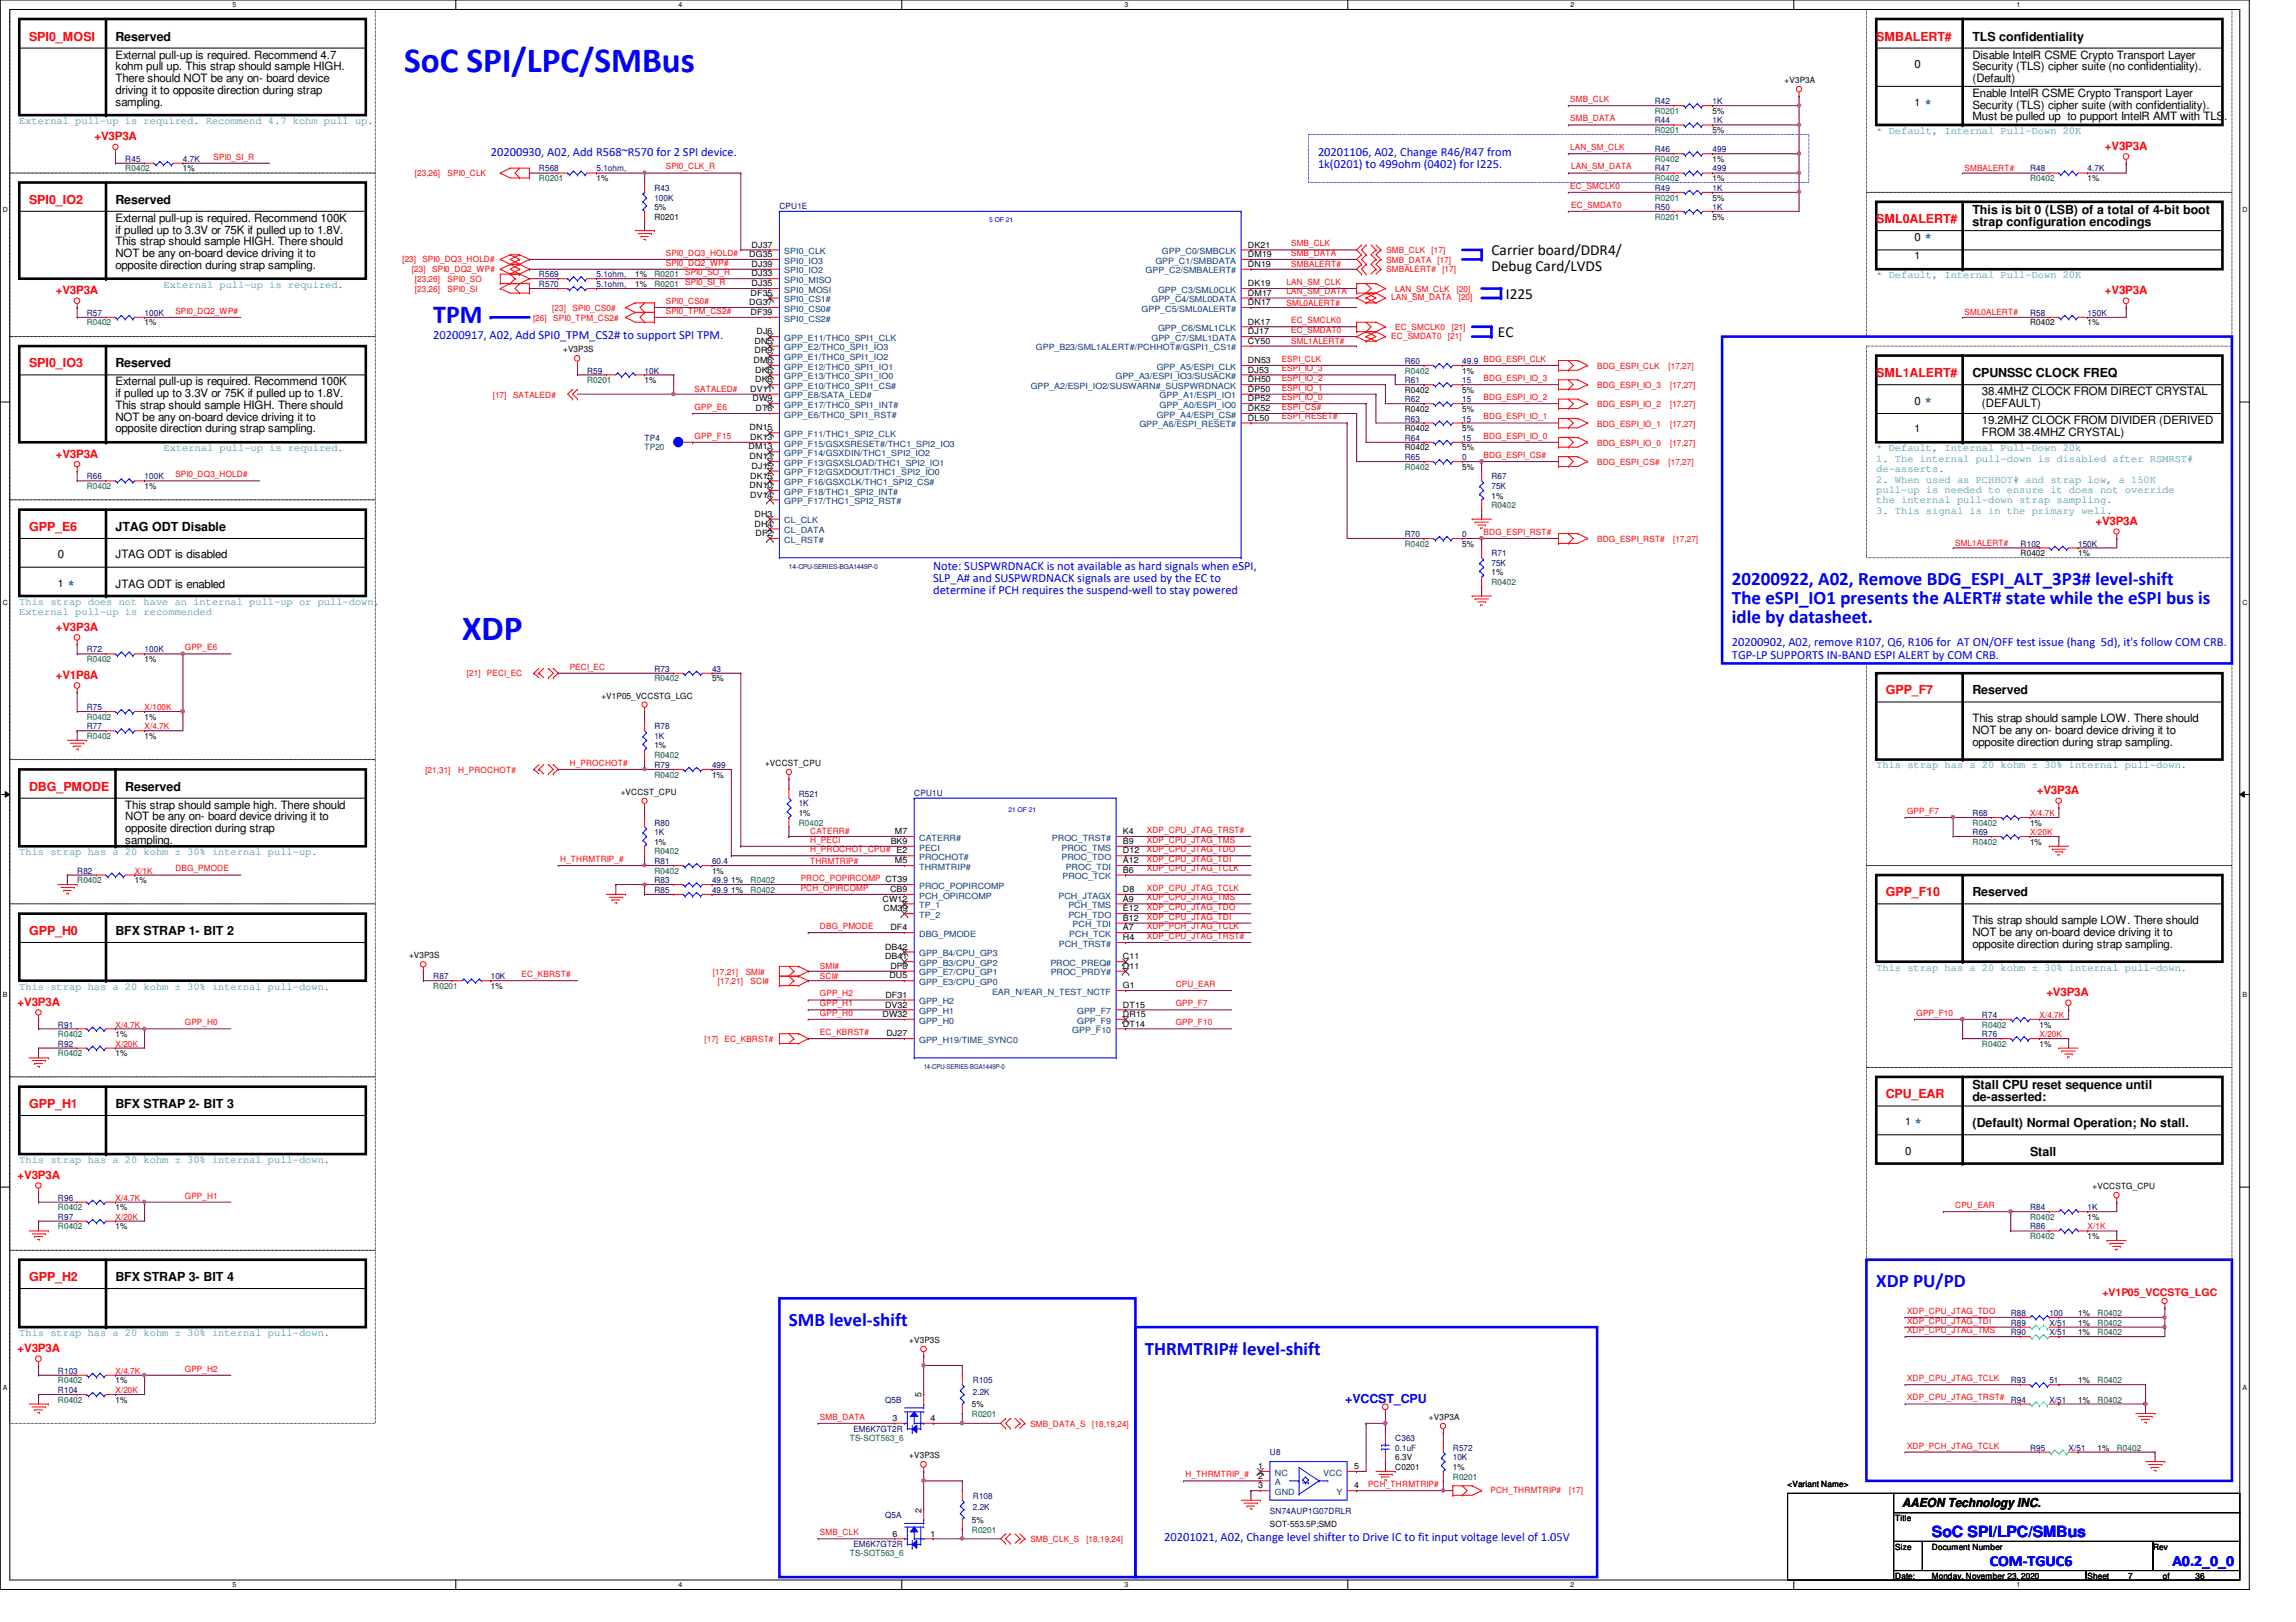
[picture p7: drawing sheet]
<svg xmlns="http://www.w3.org/2000/svg" width="297mm" height="210mm" viewBox="0 0 297 210" stroke-linecap="round" stroke-linejoin="round" font-family="sans-serif">
<defs><g id="words">
<g font-size="4.6" fill="#00f">
<text x="52.3" y="9.3">SoC SPI/LPC/SMBus</text>
<text x="59.8" y="82.8">XDP</text>
</g>
<text font-size="3.3" fill="#00f" x="56" y="41.7">TPM</text>
<g font-size="2.5" fill="#00f">
<text x="224.1" y="75.7">20200922, A02, Remove BDG_ESPI_ALT_3P3# level-shift</text>
<text x="224.1" y="78.2">The eSPI_IO1 presents the ALERT# state while the eSPI bus is</text>
<text x="224.1" y="80.6">idle by datasheet.</text>
<text x="242.7" y="166.6">XDP PU/PD</text>
<text x="102.1" y="171.6">SMB level-shift</text>
<text x="148.1" y="175.3">THRMTRIP# level-shift</text>
</g>
<g font-size="2">
<text x="193" y="33">Carrier board/DDR4/</text>
<text x="193" y="35">Debug Card/LVDS</text>
<text x="194.8" y="38.7">I225</text>
<text x="193.8" y="43.6">EC</text>
</g>
<g font-size="2" fill="#00f">
<text x="249.9" y="198.9">SoC SPI/LPC/SMBus</text>
<text x="257.4" y="202.6">COM-TGUC6</text>
<text x="281" y="202.6">A0.2_0_0</text>
</g>
<g font-size="1.6" fill="#f00">
<text x="3.8" y="5.2">SPI0_MOSI</text>
<text x="242.7" y="5.2">SMBALERT#</text>
<text x="3.8" y="26.4">SPI0_IO2</text>
<text x="242.7" y="28.9">SML0ALERT#</text>
<text x="3.8" y="47.5">SPI0_IO3</text>
<text x="242.7" y="48.8">SML1ALERT#</text>
<text x="3.8" y="68.7">GPP_E6</text>
<text x="244" y="89.9">GPP_F7</text>
<text x="3.8" y="102.3">DBG_PMODE</text>
<text x="244" y="116">GPP_F10</text>
<text x="3.8" y="121">GPP_H0</text>
<text x="3.8" y="143.4">GPP_H1</text>
<text x="244" y="142.2">CPU_EAR</text>
<text x="3.8" y="165.8">GPP_H2</text>
</g>
<g font-size="1.6">
<text x="14.9" y="5.2">Reserved</text>
<text x="255.2" y="5.2">TLS confidentiality</text>
<text x="14.9" y="26.4">Reserved</text>
<text x="255.2" y="27.6">This is bit 0 (LSB) of a total of 4-bit boot</text>
<text x="255.2" y="29.3">strap configuration encodings</text>
<text x="14.9" y="47.5">Reserved</text>
<text x="255.2" y="48.8">CPUNSSC CLOCK FREQ</text>
<text x="14.9" y="68.7">JTAG ODT Disable</text>
<text x="255.2" y="89.9">Reserved</text>
<text x="16.2" y="102.3">Reserved</text>
<text x="255.2" y="116">Reserved</text>
<text x="14.9" y="121">BFX STRAP 1- BIT 2</text>
<text x="14.9" y="143.4">BFX STRAP 2- BIT 3</text>
<text x="255.2" y="140.9">Stall CPU reset sequence until</text>
<text x="255.2" y="142.5">de-asserted:</text>
<text x="255.2" y="145.9">(Default) Normal Operation; No stall.</text>
<text x="262.6" y="149.6">Stall</text>
<text x="14.9" y="165.8">BFX STRAP 3- BIT 4</text>
<text x="246.1" y="195.1">AAEON Technology INC.</text>
</g>
<g font-size="1.6" fill="#0080c0">
<text x="249" y="13.8">*</text>
<text x="8.7" y="76">*</text>
<text x="247.7" y="145.7">*</text>
</g>
<g font-size="1.6" fill="#00f">
<text x="63.5" y="20.2">20200930, A02, Add R568~R570 for 2 SPI device.</text>
<text x="170.5" y="20.2">20201106, A02, Change R46/R47 from</text>
<text x="170.5" y="21.8">1k(0201) to 499ohm (0402) for I225.</text>
<text x="56" y="43.8">20200917, A02, Add SPI0_TPM_CS2# to support SPI TPM.</text>
<text x="120.7" y="73.7">Note: SUSPWRDNACK is not available as hard signals when eSPI,</text>
<text x="120.7" y="75.3">SLP_A# and SUSPWRDNACK signals are used by the EC to</text>
<text x="120.7" y="76.9">determine if PCH requires the suspend-well to stay powered</text>
<text x="224.1" y="83.7">20200902, A02, remove R107, Q6, R106 for AT ON/OFF test issue (hang 5d), it's follow COM CRB.</text>
<text x="224.1" y="85.3">TGP-LP SUPPORTS IN-BAND ESPI ALERT by COM CRB.</text>
<text x="174" y="181.6">+VCCST_CPU</text>
<text x="150.6" y="199.4">20201021, A02, Change level shifter to Drive IC to fit input voltage level of 1.05V</text>
</g>
<g font-size="1.5">
<text x="14.9" y="7.6">External pull-up is required. Recommend 4.7</text>
<text x="14.9" y="9.1">kohm pull up. This strap should sample HIGH.</text>
<text x="14.9" y="10.6">There should NOT be any on- board device</text>
<text x="247.7" y="8.8">0</text>
<text x="255.2" y="7.6">Disable IntelR CSME Crypto Transport Layer</text>
<text x="255.2" y="9.1">Security (TLS) cipher suite (no confidentiality).</text>
<text x="255.2" y="10.6">(Default)</text>
<text x="14.9" y="12.1">driving it to opposite direction during strap</text>
<text x="14.9" y="13.7">sampling.</text>
<text x="255.2" y="12.5">Enable IntelR CSME Crypto Transport Layer</text>
<text x="255.2" y="14.1">Security (TLS) cipher suite (with confidentiality).</text>
<text x="255.2" y="15.6">Must be pulled up to pupport IntelR AMT with TLS.</text>
<text x="14.9" y="28.7">External pull-up is required. Recommend 100K</text>
<text x="14.9" y="30.2">if pulled up to 3.3V or 75K if pulled up to 1.8V.</text>
<text x="14.9" y="31.7">This strap should sample HIGH. There should</text>
<text x="14.9" y="33.3">NOT be any on-board device driving it to</text>
<text x="14.9" y="34.8">opposite direction during strap sampling.</text>
<text x="247.7" y="31.2">0 *</text>
<text x="14.9" y="49.9">External pull-up is required. Recommend 100K</text>
<text x="14.9" y="51.4">if pulled up to 3.3V or 75K if pulled up to 1.8V.</text>
<text x="14.9" y="52.9">This strap should sample HIGH. There should</text>
<text x="247.7" y="52.4">0 *</text>
<text x="256.4" y="51.1">38.4MHZ CLOCK FROM DIRECT CRYSTAL</text>
<text x="256.4" y="52.7">(DEFAULT)</text>
<text x="14.9" y="54.4">NOT be any on-board device driving it to</text>
<text x="14.9" y="56">opposite direction during strap sampling.</text>
<text x="256.4" y="54.9">19.2MHZ CLOCK FROM DIVIDER (DERIVED</text>
<text x="256.4" y="56.4">FROM 38.4MHZ CRYSTAL)</text>
<text x="7.5" y="72.3">0</text>
<text x="14.9" y="72.3">JTAG ODT is disabled</text>
<text x="14.9" y="76">JTAG ODT is enabled</text>
<text x="255.2" y="93.4">This strap should sample LOW. There should</text>
<text x="255.2" y="95">NOT be any on- board device driving it to</text>
<text x="255.2" y="96.5">opposite direction during strap sampling.</text>
<text x="16.2" y="104.6">This strap should sample high. There should</text>
<text x="16.2" y="106.2">NOT be any on- board device driving it to</text>
<text x="16.2" y="107.7">opposite direction during strap</text>
<text x="16.2" y="109.2">sampling.</text>
<text x="255.2" y="119.6">This strap should sample LOW. There should</text>
<text x="255.2" y="121.1">NOT be any on-board device driving it to</text>
<text x="255.2" y="122.6">opposite direction during strap sampling.</text>
<text x="246.5" y="149.4">0</text>
</g>
<g font-size="1.5" fill="#f00">
<text x="12.2" y="18.2">+V3P3A</text>
<text x="272.3" y="19.4">+V3P3A</text>
<text x="7.2" y="38.1">+V3P3A</text>
<text x="272.3" y="38.1">+V3P3A</text>
<text x="7.2" y="59.2">+V3P3A</text>
<text x="271.1" y="67.9">+V3P3A</text>
<text x="7.2" y="81.6">+V3P3A</text>
<text x="7.2" y="87.8">+V1P8A</text>
<text x="263.5" y="102.8">+V3P3A</text>
<text x="2.3" y="130.2">+V3P3A</text>
<text x="264.7" y="128.9">+V3P3A</text>
<text x="2.3" y="152.6">+V3P3A</text>
<text x="2.3" y="175">+V3P3A</text>
</g>
<g font-size="1.4" fill="#0080c0">
<text x="2.5" y="16">External pull-up is required. Recommend 4.7 kohm pull up.</text>
<text x="242.7" y="17.3">* Default, Internal Pull-Down 20K</text>
<text x="242.7" y="36">* Default, Internal Pull-Down 20K</text>
<text x="21.2" y="37.2">External pull-up is required.</text>
<text x="21.2" y="58.4">External pull-up is required.</text>
<text x="242.7" y="58.4">* Default, Internal Pull-Down 20k</text>
<text x="242.7" y="59.7">1. The internal pull-down is disabled after RSMRST#</text>
<text x="242.7" y="61.1">de-asserts.</text>
<text x="242.7" y="62.4">2. When used as PCHHOT# and strap low, a 150K</text>
<text x="242.7" y="63.8">pull-up is needed to ensure it does not override</text>
<text x="242.7" y="65.2">the internal pull-down strap sampling.</text>
<text x="242.7" y="66.5">3. This signal is in the primary well.</text>
<text x="2.5" y="78.3">This strap does not have an internal pull-up or pull-down.</text>
<text x="2.5" y="79.6">External pull-up is recommended</text>
<text x="242.7" y="99.4">This strap has a 20 kohm ± 30% internal pull-down.</text>
<text x="2.5" y="110.7">This strap has a 20 kohm ± 30% internal pull-up.</text>
<text x="242.7" y="125.6">This strap has a 20 kohm ± 30% internal pull-down.</text>
<text x="2.5" y="128.1">This strap has a 20 kohm ± 30% internal pull-down.</text>
<text x="2.5" y="150.5">This strap has a 20 kohm ± 30% internal pull-down.</text>
<text x="2.5" y="172.9">This strap has a 20 kohm ± 30% internal pull-down.</text>
</g>
<g font-size="1.4">
<text x="247.7" y="13.7">1</text>
<text x="247.7" y="33.6">1</text>
<text x="247.7" y="56">1</text>
<text x="7.5" y="75.9">1</text>
<text x="246.5" y="145.6">1</text>
</g>
<text font-size="1.4" fill="#f00" x="272" y="167.8">+V1P05_VCCSTG_LGC</text>
<g font-size="1.1">
<text x="230.9" y="10.8">+V3P3A</text>
<text x="221.6" y="17.2">5%</text>
<text x="221.6" y="14.7">5%</text>
<text x="23.7" y="22.2">1%</text>
<text x="77.2" y="23.5">1%</text>
<text x="221.6" y="21">1%</text>
<text x="221.6" y="23.5">1%</text>
<text x="270.1" y="23.5">1%</text>
<text x="84.7" y="28.4">R0201</text>
<text x="84.7" y="27.2">5%</text>
<text x="221.6" y="26">5%</text>
<text x="221.6" y="28.4">5%</text>
<text x="82.2" y="35.9">1%</text>
<text x="96.9" y="33.3">DG35</text>
<text x="97.2" y="32">DJ37</text>
<text x="97.2" y="34.5">DJ39</text>
<text x="97.2" y="35.8">DJ33</text>
<text x="161.5" y="33.3">DM19</text>
<text x="161.5" y="32">DK21</text>
<text x="161.5" y="34.5">DN19</text>
<text x="82.2" y="37.1">1%</text>
<text x="96.9" y="39.5">DG37</text>
<text x="97.1" y="38.3">DF35</text>
<text x="97.1" y="40.8">DF39</text>
<text x="97.2" y="37">DJ35</text>
<text x="161.5" y="42">DK17</text>
<text x="161.5" y="39.5">DN17</text>
<text x="161.5" y="38.3">DM17</text>
<text x="161.5" y="37">DK19</text>
<text x="18.7" y="42.1">1%</text>
<text x="72.9" y="45.6">+V3P3S</text>
<text x="97.5" y="47">DM6</text>
<text x="97.6" y="45.7">DR9</text>
<text x="97.6" y="44.5">DN5</text>
<text x="97.9" y="43.3">DJ6</text>
<text x="161.5" y="43.3">DJ17</text>
<text x="161.5" y="44.5">CY50</text>
<text x="161.5" y="47">DN53</text>
<text x="262.6" y="42.1">R0402</text>
<text x="270.1" y="42.1">1%</text>
<text x="83.4" y="49.6">1%</text>
<text x="97.1" y="50.7">DV11</text>
<text x="97.4" y="51.9">DW9</text>
<text x="97.7" y="49.5">DK8</text>
<text x="97.7" y="48.2">DK6</text>
<text x="97.7" y="53.2">DT8</text>
<text x="161.5" y="53.2">DK52</text>
<text x="161.5" y="50.7">DP50</text>
<text x="161.5" y="51.9">DP52</text>
<text x="161.5" y="48.2">DJ53</text>
<text x="161.5" y="49.5">DH50</text>
<text x="181.7" y="53.3">R0402</text>
<text x="181.7" y="50.8">R0402</text>
<text x="189.2" y="48.3">1%</text>
<text x="189.2" y="53.3">5%</text>
<text x="189.2" y="50.8">5%</text>
<text x="96.9" y="58.2">DM13</text>
<text x="97" y="59.4">DN13</text>
<text x="97" y="55.7">DN15</text>
<text x="97.1" y="56.9">DK13</text>
<text x="161.5" y="54.4">DL50</text>
<text x="181.7" y="55.8">R0402</text>
<text x="181.7" y="58.3">R0402</text>
<text x="189.2" y="55.8">5%</text>
<text x="189.2" y="58.3">5%</text>
<text x="18.7" y="63.3">1%</text>
<text x="97" y="63.2">DN10</text>
<text x="97.1" y="61.9">DK15</text>
<text x="97.1" y="64.4">DV14</text>
<text x="97.2" y="60.7">DJ15</text>
<text x="189.2" y="60.8">5%</text>
<text x="193" y="64.5">1%</text>
<text x="97.6" y="68.2">DH4</text>
<text x="97.6" y="66.9">DH3</text>
<text x="97.7" y="69.4">DF2</text>
<text x="189.2" y="70.7">5%</text>
<text x="261.4" y="72">R0402</text>
<text x="268.9" y="72">1%</text>
<text x="193" y="74.5">1%</text>
<text x="18.7" y="85.7">1%</text>
<text x="92.1" y="88.2">5%</text>
<text x="18.7" y="95.6">1%</text>
<text x="18.7" y="93.1">1%</text>
<text x="77.8" y="90.4">+V1P05_VCCSTG_LGC</text>
<text x="84.7" y="96.9">1%</text>
<text x="92.1" y="100.6">1%</text>
<text x="99" y="99.1">+VCCST_CPU</text>
<text x="80.3" y="102.9">+VCCST_CPU</text>
<text x="103.3" y="105.6">1%</text>
<text x="115.8" y="107.9">M7</text>
<text x="145.3" y="107.9">K4</text>
<text x="262.6" y="106.8">1%</text>
<text x="84.7" y="109.3">1%</text>
<text x="92.1" y="113.1">1%</text>
<text x="115.2" y="109.2">BK9</text>
<text x="115.8" y="111.7">M5</text>
<text x="145.3" y="112.9">B6</text>
<text x="145.3" y="110.4">D12</text>
<text x="145.3" y="109.2">B9</text>
<text x="145.3" y="111.7">A12</text>
<text x="262.6" y="109.3">1%</text>
<text x="17.4" y="114.3">1%</text>
<text x="94.6" y="115.5">1%</text>
<text x="94.6" y="114.3">1%</text>
<text x="114.2" y="116.7">CW12</text>
<text x="114.3" y="117.9">CM39</text>
<text x="115.1" y="115.4">CB9</text>
<text x="145.3" y="115.4">D8</text>
<text x="145.3" y="116.7">A9</text>
<text x="145.3" y="119.2">B12</text>
<text x="145.3" y="117.9">E12</text>
<text x="52.9" y="124">+V3P3S</text>
<text x="114.5" y="124.2">DB41</text>
<text x="114.5" y="122.9">DB42</text>
<text x="115.2" y="120.4">DF4</text>
<text x="115.2" y="125.4">DF8</text>
<text x="145.3" y="125.4">D11</text>
<text x="145.3" y="120.4">A7</text>
<text x="145.3" y="121.7">H4</text>
<text x="145.3" y="124.2">C11</text>
<text x="63.5" y="128">1%</text>
<text x="114.2" y="131.6">DW32</text>
<text x="114.5" y="130.4">DV32</text>
<text x="114.6" y="129.1">DF31</text>
<text x="115.1" y="126.6">DU5</text>
<text x="145.3" y="127.9">G1</text>
<text x="145.3" y="130.4">DT15</text>
<text x="145.3" y="131.6">DR15</text>
<text x="14.9" y="136.7">1%</text>
<text x="14.9" y="134.2">1%</text>
<text x="114.7" y="134.1">DJ27</text>
<text x="145.3" y="132.8">DT14</text>
<text x="263.9" y="133">1%</text>
<text x="263.9" y="135.5">1%</text>
<text x="270.7" y="153.9">+VCCSTG_CPU</text>
<text x="14.9" y="159.1">1%</text>
<text x="14.9" y="156.6">1%</text>
<text x="270.1" y="157.9">1%</text>
<text x="270.1" y="160.4">1%</text>
<text x="117.6" y="173.8">+V3P3S</text>
<text x="268.9" y="170.3">1%</text>
<text x="268.9" y="172.8">1%</text>
<text x="268.9" y="171.5">1%</text>
<text x="14.9" y="179">1%</text>
<text x="268.9" y="179">1%</text>
<text x="14.9" y="181.5">1%</text>
<text x="115.5" y="183.9">3</text>
<text x="119.2" y="180.8" transform="rotate(-90 119.2 180.8)">5</text>
<text x="120.4" y="183.9">4</text>
<text x="125.7" y="182.1">5%</text>
<text x="184.9" y="183.8">+V3P3A</text>
<text x="268.9" y="181.5">1%</text>
<text x="117.6" y="188.7">+V3P3S</text>
<text x="162.8" y="190.1">1</text>
<text x="162.8" y="191.3">2</text>
<text x="175.2" y="190.1">5</text>
<text x="180.5" y="190.2">C0201</text>
<text x="180.5" y="189">6.3V</text>
<text x="188" y="190.2">1%</text>
<text x="271.4" y="187.7">1%</text>
<text x="119.2" y="195.7" transform="rotate(-90 119.2 195.7)">2</text>
<text x="125.7" y="197.1">5%</text>
<text x="162.8" y="192.6">3</text>
<text x="164.3" y="197.6">SOT-553.5P;SMD</text>
<text x="175.2" y="192.6">4</text>
<text x="231.3" y="192.4">&lt;Variant Name&gt;</text>
<text x="245.2" y="196.8">Title</text>
<text x="115.5" y="198.8">6</text>
<text x="120.4" y="198.8">1</text>
<text x="245.2" y="200.5">Size</text>
<text x="249.9" y="200.5">Document Number</text>
<text x="278.6" y="200.5">Rev</text>
<text x="245.2" y="204.3">Date:</text>
<text x="249.9" y="204.3">Monday, November 23, 2020</text>
<text x="270.1" y="204.3">Sheet</text>
<text x="275.3" y="204.3">7</text>
<text x="279.8" y="204.3">of</text>
<text x="284.1" y="204.3">36</text>
</g>
<g font-size="1.1" fill="#f00">
<text x="203.2" y="13.2">SMB_CLK</text>
<text x="203.2" y="15.7">SMB_DATA</text>
<text x="27.6" y="20.7">SPI0_SI_R</text>
<text x="53.7" y="22.8">[23,26]</text>
<text x="57.9" y="22.8">SPI0_CLK</text>
<text x="86.1" y="21.9">SPI0_CLK_R</text>
<text x="203.2" y="19.4">LAN_SM_CLK</text>
<text x="203.3" y="21.9">LAN_SM_DATA</text>
<text x="254.2" y="22.1">SMBALERT#</text>
<text x="203.2" y="24.4">EC_SMCLK0</text>
<text x="203.3" y="26.9">EC_SMDAT0</text>
<text x="52.1" y="33.9">[23]</text>
<text x="53.3" y="35.1">[23]</text>
<text x="54.6" y="33.9">SPI0_DQ3_HOLD#</text>
<text x="55.9" y="35.1">SPI0_DQ2_WP#</text>
<text x="86.1" y="34.4">SPI0_DQ2_WP#</text>
<text x="86.1" y="33.1">SPI0_DQ3_HOLD#</text>
<text x="88.6" y="35.6">SPI0_SO_R</text>
<text x="167" y="34.6">SMBALERT#</text>
<text x="167" y="31.9">SMB_CLK</text>
<text x="167" y="33.1">SMB_DATA</text>
<text x="179.4" y="35.3">SMBALERT#</text>
<text x="179.4" y="34">SMB_DATA</text>
<text x="179.4" y="32.8">SMB_CLK</text>
<text x="185.2" y="32.8">[17]</text>
<text x="186" y="34">[17]</text>
<text x="186.6" y="35.3">[17]</text>
<text x="22.7" y="40.6">SPI0_DQ2_WP#</text>
<text x="53.7" y="37.8">[23,26]</text>
<text x="53.7" y="36.5">[23,26]</text>
<text x="57.9" y="37.8">SPI0_SI</text>
<text x="57.9" y="36.5">SPI0_SO</text>
<text x="69" y="41.5">[26]</text>
<text x="71.5" y="40.3">[23]</text>
<text x="71.6" y="41.5">SPI0_TPM_CS2#</text>
<text x="74.1" y="40.3">SPI0_CS0#</text>
<text x="86.1" y="39.3">SPI0_CS0#</text>
<text x="86.1" y="40.6">SPI0_TPM_CS2#</text>
<text x="88.6" y="36.9">SPI0_SI_R</text>
<text x="166.5" y="39.5">SML0ALERT#</text>
<text x="166.5" y="38.1">LAN_SM_DATA</text>
<text x="166.5" y="36.9">LAN_SM_CLK</text>
<text x="167" y="41.8">EC_SMCLK0</text>
<text x="180" y="38.9">LAN_SM_DATA</text>
<text x="180.5" y="37.8">LAN_SM_CLK</text>
<text x="188.5" y="37.8">[20]</text>
<text x="188.7" y="38.9">[20]</text>
<text x="254.2" y="40.8">SML0ALERT#</text>
<text x="165.8" y="46.8">ESPI_CLK</text>
<text x="167" y="44.5">SML1ALERT#</text>
<text x="167" y="43.1">EC_SMDAT0</text>
<text x="180" y="43.9">EC_SMDAT0</text>
<text x="180.5" y="42.8">EC_SMCLK0</text>
<text x="187.3" y="43.9">[21]</text>
<text x="187.8" y="42.8">[21]</text>
<text x="206.6" y="47.7">BDG_ESPI_CLK</text>
<text x="215.9" y="47.7">[17,27]</text>
<text x="63.8" y="51.6">[17]</text>
<text x="66.4" y="51.6">SATALED#</text>
<text x="89.9" y="53">GPP_E6</text>
<text x="89.9" y="50.8">SATALED#</text>
<text x="165.8" y="48">ESPI_IO_3</text>
<text x="165.8" y="49.3">ESPI_IO_2</text>
<text x="165.8" y="50.5">ESPI_IO_1</text>
<text x="165.8" y="51.8">ESPI_IO_0</text>
<text x="165.8" y="53">ESPI_CS#</text>
<text x="191.9" y="49.3">BDG_ESPI_IO_3</text>
<text x="191.9" y="51.8">BDG_ESPI_IO_2</text>
<text x="206.6" y="50.2">BDG_ESPI_IO_3</text>
<text x="206.6" y="52.7">BDG_ESPI_IO_2</text>
<text x="216.1" y="50.2">[17,27]</text>
<text x="216.1" y="52.7">[17,27]</text>
<text x="89.9" y="56.8">GPP_F15</text>
<text x="165.8" y="54.3">ESPI_RESET#</text>
<text x="191.9" y="54.3">BDG_ESPI_IO_1</text>
<text x="191.9" y="56.8">BDG_ESPI_IO_0</text>
<text x="191.9" y="59.3">BDG_ESPI_CS#</text>
<text x="206.6" y="55.2">BDG_ESPI_IO_1</text>
<text x="206.6" y="57.7">BDG_ESPI_IO_0</text>
<text x="216.1" y="55.2">[17,27]</text>
<text x="216.1" y="57.7">[17,27]</text>
<text x="22.7" y="61.8">SPI0_DQ3_HOLD#</text>
<text x="206.6" y="60.2">BDG_ESPI_CS#</text>
<text x="215.9" y="60.2">[17,27]</text>
<text x="191.9" y="69.2">BDG_ESPI_RST#</text>
<text x="206.6" y="70.1">BDG_ESPI_RST#</text>
<text x="216.4" y="70.1">[17,27]</text>
<text x="252.9" y="70.7">SML1ALERT#</text>
<text x="23.9" y="84.2">GPP_E6</text>
<text x="60.4" y="87.5">[21]</text>
<text x="63" y="87.5">PECI_EC</text>
<text x="73.7" y="86.7">PECI_EC</text>
<text x="18.7" y="94.4">X/4.7K</text>
<text x="18.7" y="91.9">X/100K</text>
<text x="55" y="100">[21,31]</text>
<text x="59.3" y="100">H_PROCHOT#</text>
<text x="73.7" y="99.1">H_PROCHOT#</text>
<text x="104.8" y="108">CATERR#</text>
<text x="148.4" y="107.8">XDP_CPU_JTAG_TRST#</text>
<text x="246.7" y="105.3">GPP_F7</text>
<text x="262.6" y="105.6">X/4.7K</text>
<text x="17.4" y="113.1">X/1K</text>
<text x="22.7" y="112.8">DBG_PMODE</text>
<text x="72.5" y="111.5">H_THRMTRIP_#</text>
<text x="104.8" y="111.8">THRMTRIP#</text>
<text x="104.8" y="110.3">H_PROCHOT_CPU# E2</text>
<text x="104.8" y="109.1">H_PECI</text>
<text x="148.4" y="109.1">XDP_CPU_JTAG_TMS</text>
<text x="148.4" y="112.8">XDP_CPU_JTAG_TCLK</text>
<text x="148.4" y="110.3">XDP_CPU_JTAG_TDO</text>
<text x="148.4" y="111.5">XDP_CPU_JTAG_TDI</text>
<text x="262.6" y="108.1">X/20K</text>
<text x="103.6" y="114">PROC_POPIRCOMP CT39</text>
<text x="103.6" y="115.3">PCH_OPIRCOMP</text>
<text x="148.4" y="119">XDP_CPU_JTAG_TDI</text>
<text x="148.4" y="117.8">XDP_CPU_JTAG_TDO</text>
<text x="148.4" y="115.3">XDP_CPU_JTAG_TCLK</text>
<text x="148.4" y="116.5">XDP_CPU_JTAG_TMS</text>
<text x="106.1" y="120.2">DBG_PMODE</text>
<text x="106.1" y="125.4">SMI#</text>
<text x="148.4" y="120.2">XDP_PCH_JTAG_TCLK</text>
<text x="148.4" y="121.5">XDP_CPU_JTAG_TRST#</text>
<text x="67.5" y="126.4">EC_KBRST#</text>
<text x="92.2" y="126.1">[17,21]</text>
<text x="92.9" y="127.4">[17,21]</text>
<text x="96.5" y="126.1">SMI#</text>
<text x="97.1" y="127.4">SCI#</text>
<text x="106.1" y="131.4">GPP_H0</text>
<text x="106.1" y="130.2">GPP_H1</text>
<text x="106.1" y="128.9">GPP_H2</text>
<text x="106.1" y="126.7">SCI#</text>
<text x="152.1" y="130.2">GPP_F7</text>
<text x="152.1" y="127.7">CPU_EAR</text>
<text x="247.9" y="131.4">GPP_F10</text>
<text x="263.9" y="131.7">X/4.7K</text>
<text x="14.9" y="135.5">X/20K</text>
<text x="14.9" y="133">X/4.7K</text>
<text x="23.9" y="132.7">GPP_H0</text>
<text x="91.1" y="134.8">[17]</text>
<text x="93.7" y="134.8">EC_KBRST#</text>
<text x="106.1" y="133.9">EC_KBRST#</text>
<text x="152.1" y="132.7">GPP_F10</text>
<text x="263.9" y="134.2">X/20K</text>
<text x="14.9" y="155.4">X/4.7K</text>
<text x="23.9" y="155.1">GPP_H1</text>
<text x="14.9" y="157.9">X/20K</text>
<text x="252.9" y="156.3">CPU_EAR</text>
<text x="270.1" y="159.1">X/1K</text>
<text x="246.7" y="171.3">XDP_CPU_JTAG_TDI</text>
<text x="246.7" y="170">XDP_CPU_JTAG_TDO</text>
<text x="246.7" y="172.5">XDP_CPU_JTAG_TMS</text>
<text x="14.9" y="177.8">X/4.7K</text>
<text x="23.9" y="177.5">GPP_H2</text>
<text x="246.7" y="178.7">XDP_CPU_JTAG_TCLK</text>
<text x="14.9" y="180.3">X/20K</text>
<text x="106.1" y="183.7">SMB_DATA</text>
<text x="133.3" y="184.6">SMB_DATA_S</text>
<text x="141.3" y="184.6">[18,19,24]</text>
<text x="246.7" y="181.2">XDP_CPU_JTAG_TRST#</text>
<text x="153.4" y="191.2">H_THRMTRIP_#</text>
<text x="246.7" y="187.5">XDP_PCH_JTAG_TCLK</text>
<text x="177" y="192.4">PCH_THRMTRIP#</text>
<text x="192.8" y="193.2">PCH_THRMTRIP#</text>
<text x="203" y="193.2">[17]</text>
<text x="106.1" y="198.7">SMB_CLK</text>
<text x="133.3" y="199.6">SMB_CLK_S</text>
<text x="140.5" y="199.6">[18,19,24]</text>
</g>
<g font-size="1.1" fill="#000080">
<text x="214.1" y="16">R44</text>
<text x="214.1" y="13.5">R42</text>
<text x="221.6" y="16">1K</text>
<text x="221.6" y="13.5">1K</text>
<text x="16.2" y="21">R45</text>
<text x="23.7" y="21">4.7K</text>
<text x="69.7" y="22.2">R568</text>
<text x="77.2" y="22.2">5.1ohm,</text>
<text x="214.1" y="19.7">R46</text>
<text x="214.1" y="22.2">R47</text>
<text x="221.6" y="19.7">499</text>
<text x="221.6" y="22.2">499</text>
<text x="262.6" y="22.2">R48</text>
<text x="270.1" y="22.2">4.7K</text>
<text x="84.7" y="24.7">R43</text>
<text x="84.7" y="26">100K</text>
<text x="100.8" y="27.1">CPU1E</text>
<text x="214.1" y="24.7">R49</text>
<text x="214.1" y="27.2">R50</text>
<text x="221.6" y="24.7">1K</text>
<text x="221.6" y="27.2">1K</text>
<text x="69.7" y="35.9">R569</text>
<text x="77.2" y="35.9">5.1ohm,</text>
<text x="11.2" y="40.9">R57</text>
<text x="18.7" y="40.9">100K</text>
<text x="69.7" y="37.1">R570</text>
<text x="77.2" y="37.1">5.1ohm,</text>
<text x="262.6" y="40.9">R58</text>
<text x="270.1" y="40.9">150K</text>
<text x="181.7" y="47.1">R60</text>
<text x="189.2" y="47.1">49.9 BDG_ESPI_CLK</text>
<text x="75.9" y="48.3">R59</text>
<text x="83.4" y="48.3">10K</text>
<text x="181.7" y="52.1">R62</text>
<text x="181.7" y="49.6">R61</text>
<text x="189.2" y="52.1">15</text>
<text x="189.2" y="49.6">15</text>
<text x="83.4" y="57.1">TP4</text>
<text x="181.7" y="59.5">R65</text>
<text x="181.7" y="54.6">R63</text>
<text x="181.7" y="57.1">R64</text>
<text x="189.2" y="59.5">0</text>
<text x="189.2" y="54.6">15</text>
<text x="189.2" y="57.1">15</text>
<text x="11.2" y="62">R66</text>
<text x="18.7" y="62">100K</text>
<text x="193" y="62">R67</text>
<text x="193" y="63.3">75K</text>
<text x="181.7" y="69.5">R70</text>
<text x="189.2" y="69.5">0</text>
<text x="193" y="72">R71</text>
<text x="261.4" y="70.7">R102</text>
<text x="268.9" y="70.7">150K</text>
<text x="193" y="73.2">75K</text>
<text x="11.2" y="84.4">R72</text>
<text x="18.7" y="84.4">100K</text>
<text x="84.7" y="86.9">R73</text>
<text x="92.1" y="86.9">43</text>
<text x="11.2" y="94.4">R77</text>
<text x="11.2" y="91.9">R75</text>
<text x="84.7" y="94.4">R78</text>
<text x="84.7" y="95.6">1K</text>
<text x="84.7" y="99.4">R79</text>
<text x="92.1" y="99.4">499</text>
<text x="84.7" y="106.8">R80</text>
<text x="103.3" y="103.1">R521</text>
<text x="103.3" y="104.4">1K</text>
<text x="118.3" y="103">CPU1U</text>
<text x="255.2" y="105.6">R68</text>
<text x="10" y="113.1">R82</text>
<text x="84.7" y="111.8">R81</text>
<text x="84.7" y="108.1">1K</text>
<text x="92.1" y="111.8">60.4</text>
<text x="255.2" y="108.1">R69</text>
<text x="84.7" y="115.5">R85</text>
<text x="84.7" y="114.3">R83</text>
<text x="92.1" y="115.5">49.9</text>
<text x="92.1" y="114.3">49.9</text>
<text x="56" y="126.7">R87</text>
<text x="63.5" y="126.7">10K</text>
<text x="256.4" y="131.7">R74</text>
<text x="7.5" y="135.5">R92</text>
<text x="7.5" y="133">R91</text>
<text x="256.4" y="134.2">R76</text>
<text x="7.5" y="155.4">R96</text>
<text x="7.5" y="157.9">R97</text>
<text x="262.6" y="156.6">R84</text>
<text x="262.6" y="159.1">R86</text>
<text x="270.1" y="156.6">1K</text>
<text x="260.1" y="170.3">R88</text>
<text x="260.1" y="172.8">R90</text>
<text x="260.1" y="171.5">R89</text>
<text x="265.1" y="170.3">100</text>
<text x="265.1" y="172.8">X/51</text>
<text x="265.1" y="171.5">X/51</text>
<text x="7.5" y="177.8">R103</text>
<text x="125.9" y="179">R105</text>
<text x="260.1" y="179">R93</text>
<text x="265.1" y="179">51</text>
<text x="7.5" y="180.3">R104</text>
<text x="110.4" y="185.3">EM6K7GT2R</text>
<text x="114.5" y="181.5">Q5B</text>
<text x="125.9" y="180.5">2.2K</text>
<text x="260.1" y="181.5">R94</text>
<text x="265.1" y="181.5">X/51</text>
<text x="164.3" y="188.3">U8</text>
<text x="180.5" y="186.5">C363</text>
<text x="180.5" y="187.7">0.1uF</text>
<text x="188" y="187.7">R572</text>
<text x="188" y="189">10K</text>
<text x="262.6" y="187.7">R95</text>
<text x="267.6" y="187.7">X/51</text>
<text x="114.5" y="196.4">Q5A</text>
<text x="125.9" y="194">R108</text>
<text x="125.9" y="195.5">2.2K</text>
<text x="164.3" y="196">SN74AUP1G07DRLR</text>
<text x="110.4" y="200.2">EM6K7GT2R</text>
</g>
<g font-size="1.1" fill="#008000">
<text x="214.1" y="17.2">R0201</text>
<text x="214.1" y="14.7">R0201</text>
<text x="16.2" y="22.2">R0402</text>
<text x="69.7" y="23.5">R0201</text>
<text x="214.1" y="21">R0402</text>
<text x="214.1" y="23.5">R0402</text>
<text x="262.6" y="23.5">R0402</text>
<text x="214.1" y="26">R0201</text>
<text x="214.1" y="28.4">R0201</text>
<text x="84.7" y="35.9">R0201</text>
<text x="84.7" y="37.1">R0201</text>
<text x="11.2" y="42.1">R0402</text>
<text x="75.9" y="49.6">R0201</text>
<text x="181.7" y="48.3">R0402</text>
<text x="83.4" y="58.3">TP20</text>
<text x="11.2" y="63.3">R0402</text>
<text x="181.7" y="60.8">R0402</text>
<text x="193" y="65.7">R0402</text>
<text x="181.7" y="70.7">R0402</text>
<text x="193" y="75.7">R0402</text>
<text x="11.2" y="85.7">R0402</text>
<text x="84.7" y="88.2">R0402</text>
<text x="11.2" y="95.6">R0402</text>
<text x="11.2" y="93.1">R0402</text>
<text x="84.7" y="100.6">R0402</text>
<text x="84.7" y="98.1">R0402</text>
<text x="103.3" y="106.8">R0402</text>
<text x="255.2" y="106.8">R0402</text>
<text x="84.7" y="113.1">R0402</text>
<text x="84.7" y="110.6">R0402</text>
<text x="255.2" y="109.3">R0402</text>
<text x="10" y="114.3">R0402</text>
<text x="97.1" y="115.5">R0402</text>
<text x="97.1" y="114.3">R0402</text>
<text x="56" y="128">R0201</text>
<text x="7.5" y="136.7">R0402</text>
<text x="7.5" y="134.2">R0402</text>
<text x="256.4" y="133">R0402</text>
<text x="256.4" y="135.5">R0402</text>
<text x="7.5" y="159.1">R0402</text>
<text x="7.5" y="156.6">R0402</text>
<text x="262.6" y="157.9">R0402</text>
<text x="262.6" y="160.4">R0402</text>
<text x="271.4" y="170.3">R0402</text>
<text x="271.4" y="172.8">R0402</text>
<text x="271.4" y="171.5">R0402</text>
<text x="7.5" y="179">R0402</text>
<text x="271.4" y="179">R0402</text>
<text x="7.5" y="181.5">R0402</text>
<text x="125.7" y="183.4">R0201</text>
<text x="271.4" y="181.5">R0402</text>
<text x="109.9" y="186.5">TS-SOT563_6</text>
<text x="188" y="191.5">R0201</text>
<text x="273.9" y="187.7">R0402</text>
<text x="109.9" y="201.4">TS-SOT563_6</text>
<text x="125.7" y="198.3">R0201</text>
</g>
<g font-size="1.1" fill="#004080">
<text x="101.5" y="32.9">SPI0_CLK</text>
<text x="101.5" y="35.4">SPI0_IO2</text>
<text x="101.5" y="34.1">SPI0_IO3</text>
<text x="148.2" y="35.4">GPP_C2/SMBALERT#</text>
<text x="149.5" y="34.1">GPP_C1/SMBDATA</text>
<text x="150.3" y="32.9">GPP_C0/SMBCLK</text>
<text x="101.5" y="40.3">SPI0_CS0#</text>
<text x="101.5" y="36.6">SPI0_MISO</text>
<text x="101.5" y="37.9">SPI0_MOSI</text>
<text x="101.5" y="39.1">SPI0_CS1#</text>
<text x="101.5" y="41.6">SPI0_CS2#</text>
<text x="147.7" y="40.3">GPP_C5/SML0ALERT#</text>
<text x="149" y="39.1">GPP_C4/SML0DATA</text>
<text x="149.8" y="37.9">GPP_C3/SML0CLK</text>
<text x="101.5" y="47.8">GPP_E12/THC0_SPI1_IO1</text>
<text x="101.5" y="46.6">GPP_E1/THC0_SPI1_IO2</text>
<text x="101.5" y="45.3">GPP_E2/THC0_SPI1_IO3</text>
<text x="101.5" y="44.1">GPP_E11/THC0_SPI1_CLK</text>
<text x="134" y="45.3">GPP_B23/SML1ALERT#/PCHHOT#/GSPI1_CS1#</text>
<text x="149" y="44.1">GPP_C7/SML1DATA</text>
<text x="149.6" y="47.8">GPP_A5/ESPI_CLK</text>
<text x="149.8" y="42.8">GPP_C6/SML1CLK</text>
<text x="101.5" y="52.8">GPP_E17/THC0_SPI1_INT#</text>
<text x="101.5" y="51.6">GPP_E8/SATA_LED#</text>
<text x="101.5" y="50.3">GPP_E10/THC0_SPI1_CS#</text>
<text x="101.5" y="49.1">GPP_E13/THC0_SPI1_IO0</text>
<text x="133.3" y="50.3">GPP_A2/ESPI_IO2/SUSWARN#_SUSPWRDNACK</text>
<text x="144.3" y="49.1">GPP_A3/ESPI_IO3/SUSACK#</text>
<text x="150" y="51.6">GPP_A1/ESPI_IO1</text>
<text x="150" y="52.8">GPP_A0/ESPI_IO0</text>
<text x="101.5" y="56.6">GPP_F11/THC1_SPI2_CLK</text>
<text x="101.5" y="59">GPP_F14/GSXDIN/THC1_SPI2_IO2</text>
<text x="101.5" y="54.1">GPP_E6/THC0_SPI1_RST#</text>
<text x="101.5" y="57.8">GPP_F15/GSXSRESET#/THC1_SPI2_IO3</text>
<text x="147.4" y="55.3">GPP_A6/ESPI_RESET#</text>
<text x="149.6" y="54.1">GPP_A4/ESPI_CS#</text>
<text x="101.5" y="62.8">GPP_F16/GSXCLK/THC1_SPI2_CS#</text>
<text x="101.5" y="60.3">GPP_F13/GSXSLOAD/THC1_SPI2_IO1</text>
<text x="101.5" y="64">GPP_F18/THC1_SPI2_INT#</text>
<text x="101.5" y="65.2">GPP_F17/THC1_SPI2_RST#</text>
<text x="101.5" y="61.5">GPP_F12/GSXDOUT/THC1_SPI2_IO0</text>
<text x="101.5" y="69">CL_DATA</text>
<text x="101.5" y="70.2">CL_RST#</text>
<text x="101.5" y="67.7">CL_CLK</text>
<text x="118.9" y="110.1">PECI</text>
<text x="118.9" y="108.8">CATERR#</text>
<text x="118.9" y="112.6">THRMTRIP#</text>
<text x="118.9" y="111.3">PROCHOT#</text>
<text x="136.1" y="108.8">PROC_TRST#</text>
<text x="137.3" y="111.3">PROC_TDO</text>
<text x="137.3" y="110.1">PROC_TMS</text>
<text x="137.5" y="113.8">PROC_TCK</text>
<text x="137.9" y="112.6">PROC_TDI</text>
<text x="118.9" y="116.3">PCH_OPIRCOMP</text>
<text x="118.9" y="115">PROC_POPIRCOMP</text>
<text x="118.9" y="117.5">TP_1</text>
<text x="118.9" y="118.8">TP_2</text>
<text x="136.9" y="116.3">PCH_JTAGX</text>
<text x="138.2" y="117.5">PCH_TMS</text>
<text x="138.2" y="118.8">PCH_TDO</text>
<text x="118.9" y="121.2">DBG_PMODE</text>
<text x="118.9" y="125">GPP_B3/CPU_GP2</text>
<text x="118.9" y="123.7">GPP_B4/CPU_GP3</text>
<text x="135.9" y="125">PROC_PREQ#</text>
<text x="137" y="122.5">PCH_TRST#</text>
<text x="138.3" y="121.2">PCH_TCK</text>
<text x="138.8" y="120">PCH_TDI</text>
<text x="118.9" y="130">GPP_H2</text>
<text x="118.9" y="131.2">GPP_H1</text>
<text x="118.9" y="127.5">GPP_E3/CPU_GP0</text>
<text x="118.9" y="126.2">GPP_E7/CPU_GP1</text>
<text x="128.4" y="128.7">EAR_N/EAR_N_TEST_NCTF</text>
<text x="135.9" y="126.2">PROC_PRDY#</text>
<text x="139.4" y="131.2">GPP_F7</text>
<text x="118.9" y="132.5">GPP_H0</text>
<text x="118.9" y="135">GPP_H19/TIME_SYNC0</text>
<text x="138.7" y="133.7">GPP_F10</text>
<text x="139.4" y="132.5">GPP_F9</text>
<text x="164.9" y="191">NC</text>
<text x="171.2" y="191">VCC</text>
<text x="164.9" y="192.2">A</text>
<text x="164.9" y="193.5">GND</text>
<text x="172.9" y="193.5">Y</text>
</g>
<g font-size=".9">
<text x="30.1" y=".9">5</text>
<text x="87.8" y=".9">4</text>
<text x="145.5" y=".9">3</text>
<text x="203.2" y=".9">2</text>
<text x="260.9" y=".9">1</text>
<text x=".4" y="27.4">D</text>
<text x="290.1" y="27.4">D</text>
<text x=".4" y="78.2">C</text>
<text x="290.1" y="78.2">C</text>
<text x=".4" y="129">B</text>
<text x="290.1" y="129">B</text>
<text x=".4" y="179.8">A</text>
<text x="290.1" y="179.8">A</text>
<text x="30.1" y="205.4">5</text>
<text x="87.8" y="205.4">4</text>
<text x="145.5" y="205.4">3</text>
<text x="203.2" y="205.4">2</text>
<text x="260.9" y="205.4">1</text>
</g>
<g font-size=".9" fill="#00f">
<text x="128" y="28.8">5 OF 21</text>
<text x="130.5" y="105.1">21 OF 21</text>
</g>
<g font-size=".9" fill="#000080">
<text x="102.1" y="73.6">14-CPU-SERIES-BGA1449P-0</text>
<text x="119.5" y="138.3">14-CPU-SERIES-BGA1449P-0</text>
</g>
</g></defs>
<path d="M0 0h291v205.7h-291zM1.3 1.2h288.5v203.3h-288.5z" fill="none" stroke="#000" stroke-width=".13"/>
<g fill="#fff">
<path d="M30.1 .1h.5v1h-.5z"/>
<path d="M30.1 204.6h.5v1h-.5z"/>
</g>
<path d="M59 0v1.2M59 204.5v1.2" fill="none" stroke="#000" stroke-width=".13"/>
<g fill="#fff">
<path d="M87.8 .1h.5v1h-.5z"/>
<path d="M87.8 204.6h.5v1h-.5z"/>
</g>
<path d="M116.7 0v1.2M116.7 204.5v1.2" fill="none" stroke="#000" stroke-width=".13"/>
<g fill="#fff">
<path d="M145.5 .1h.5v1h-.5z"/>
<path d="M145.5 204.6h.5v1h-.5z"/>
</g>
<path d="M174.4 0v1.2M174.4 204.5v1.2" fill="none" stroke="#000" stroke-width=".13"/>
<g fill="#fff">
<path d="M203.2 .1h.5v1h-.5z"/>
<path d="M203.2 204.6h.5v1h-.5z"/>
</g>
<path d="M232.1 0v1.2M232.1 204.5v1.2" fill="none" stroke="#000" stroke-width=".13"/>
<g fill="#fff">
<path d="M260.9 .1h.5v1h-.5z"/>
<path d="M260.9 204.6h.5v1h-.5z"/>
<path d="M.4 26.6h.6v1h-.6z"/>
<path d="M290.1 26.6h.6v1h-.6z"/>
<path d="M.4 77.4h.6v1h-.6z"/>
<path d="M290.1 77.4h.6v1h-.6z"/>
</g>
<path d="M0 52h1.3M289.8 52h1.2" fill="none" stroke="#000" stroke-width=".13"/>
<g fill="#fff">
<path d="M.4 128.2h.6v1h-.6z"/>
<path d="M290.1 128.2h.6v1h-.6z"/>
</g>
<path d="M0 102.8h1.3M.7 102.4l.6 .4-.6 .4zM289.8 102.8l.6-.4v.8zM289.8 102.8h1.2" fill="none" stroke="#000" stroke-width=".13"/>
<path d="M.7 102.4l.6 .4-.6 .4zM289.8 102.8l.6-.4v.8z" fill="#000"/>
<g fill="#fff">
<path d="M.4 179h.5v1h-.5z"/>
<path d="M290.1 179h.6v1h-.6z"/>
</g>
<g fill="none" stroke="#000" stroke-width=".13">
<path d="M1.3 1.2h47.3v21.2h-47.3zM2.5 6.2h44.8M47.3 6.2h.1M241.5 1.2h47.3v23.7h-47.3zM242.7 6.2h44.8M242.7 11.2h44.8M287.5 6.2h.1M287.5 11.2h.1M1.3 22.4h47.3v21.2h-47.3zM2.5 27.3h44.8M47.3 27.3h.1M241.5 24.9h47.3v18.7h-47.3z"/>
<path d="M242.7 29.8h44.8M242.7 32.3h44.8M287.5 29.8h.1M287.5 32.3h.1M1.3 43.6h47.3v21.1h-47.3zM2.5 48.5h44.8M47.3 48.5h.1M1.3 64.7h47.3v33.6h-47.3zM2.5 69.7h44.8M2.5 73.4h44.8M47.3 69.7h.1M47.3 73.4h.1"/>
<path d="M1.3 98.3h47.3v18.7h-47.3zM241.5 85.9h47.3v26.1h-47.3zM242.7 90.8h44.8M287.5 90.8h.1M1.3 117h47.3v22.4h-47.3zM2.5 103.3h44.8M47.3 103.3h.1M241.5 112h47.3v26.1h-47.3zM242.7 117h44.8M287.5 117h.1M1.3 139.4h47.3v22.4h-47.3zM2.5 122h44.8"/>
<path d="M47.3 122h.1M241.5 138.1h47.3v24.9h-47.3zM0 153.6h1.3M2.5 144.4h44.8M47.3 144.4h.1M242.7 143.1h44.8M242.7 146.9h44.8M287.5 143.1h.1M287.5 146.9h.1M289.8 153.6h1.2M1.3 161.8h47.3v22.4h-47.3zM2.5 166.8h44.8"/>
<path d="M47.3 166.8h.1"/>
</g>
<path d="M189.2 32.3h2.5M100.8 168h46.1v36.1h-46.1zM241.5 163h47.3v28.6h-47.3z" fill="none" stroke="#00f" stroke-width=".34"/>
<g fill="none" stroke="#000" stroke-width=".34">
<path d="M2.5 2.5h44.8v12.4h-44.8zM13.7 2.5v12.4M242.7 2.5h44.8v13.7h-44.8zM253.9 2.5v13.7M2.5 23.6h44.8v12.5h-44.8zM13.7 23.6v12.5M242.7 26.1h44.8v8.7h-44.8zM253.9 26.1v8.7M2.5 44.8h44.8v12.4h-44.8zM13.7 44.8v12.4M2.5 66h44.8v11.1h-44.8zM13.7 66v11.1"/>
<path d="M2.5 99.6h44.8v9.9h-44.8zM14.9 99.6v9.9M242.7 87.1h44.8v11.2h-44.8zM253.9 87.1v11.2M2.5 118.2h44.8v8.7h-44.8zM13.7 118.2v8.7M242.7 113.2h44.8v11.3h-44.8zM253.9 113.2v11.3M242.7 139.4h44.8v11.2h-44.8zM253.9 139.4v11.2M2.5 140.6h44.8v8.8h-44.8zM13.7 140.6v8.8"/>
<path d="M2.5 163h44.8v8.7h-44.8zM13.7 163v8.7"/>
</g>
<g fill="#000">
<circle cx="13.7" cy="14.9" r=".17"/>
<circle cx="253.9" cy="16.2" r=".17"/>
<circle cx="13.7" cy="36.1" r=".17"/>
<circle cx="253.9" cy="34.8" r=".17"/>
<circle cx="13.7" cy="57.2" r=".17"/>
<circle cx="13.7" cy="77.1" r=".17"/>
<circle cx="253.9" cy="98.3" r=".17"/>
<circle cx="14.9" cy="109.5" r=".17"/>
<circle cx="13.7" cy="126.9" r=".17"/>
<circle cx="253.9" cy="124.5" r=".17"/>
<circle cx="13.7" cy="149.4" r=".17"/>
<circle cx="253.9" cy="150.6" r=".17"/>
<circle cx="13.7" cy="171.7" r=".17"/>
</g>
<circle cx="191.7" cy="32.3" r=".17" fill="#00f"/>
<path d="M189.2 33.6h2.5" fill="none" stroke="#00f" stroke-width=".34"/>
<circle cx="191.7" cy="33.6" r=".17" fill="#00f"/>
<path d="M191.7 32.3v1.3" fill="none" stroke="#00f" stroke-width=".34"/>
<circle cx="191.7" cy="32.3" r=".17" fill="#00f"/>
<path d="M191.7 37.3h2.5" fill="none" stroke="#00f" stroke-width=".34"/>
<circle cx="194.2" cy="37.3" r=".17" fill="#00f"/>
<path d="M191.7 38.6h2.5" fill="none" stroke="#00f" stroke-width=".34"/>
<circle cx="194.2" cy="38.6" r=".17" fill="#00f"/>
<path d="M194.2 37.3v1.3" fill="none" stroke="#00f" stroke-width=".34"/>
<circle cx="194.2" cy="37.3" r=".17" fill="#00f"/>
<path d="M190.5 42.3h2.5" fill="none" stroke="#00f" stroke-width=".34"/>
<circle cx="193" cy="42.3" r=".17" fill="#00f"/>
<path d="M190.5 43.6h2.5" fill="none" stroke="#00f" stroke-width=".34"/>
<circle cx="193" cy="43.6" r=".17" fill="#00f"/>
<path d="M193 42.3v1.3" fill="none" stroke="#00f" stroke-width=".34"/>
<circle cx="193" cy="42.3" r=".17" fill="#00f"/>
<path d="M63.5 41.1h5M222.8 43.6h66v42.3h-66zM146.9 171.7h59.7v32.4h-59.7z" fill="none" stroke="#00f" stroke-width=".34"/>
<path d="M242.7 46h44.8v11.2h-44.8zM253.9 46v11.2" fill="none" stroke="#000" stroke-width=".34"/>
<path d="M241.5 44.8h47.3v27.4h-47.3zM242.7 53.5h44.8M242.7 49.8h44.8M287.5 53.5h.1M287.5 49.8h.1" fill="none" stroke="#000" stroke-width=".13"/>
<circle cx="253.9" cy="57.2" r=".17" fill="#000"/>
<circle cx="63.5" cy="41.1" r=".17" fill="#00f"/>
<g fill="none" stroke="#00f" stroke-width=".13">
<path d="M169.3 17.4h64.7v6.2h-64.7zM217.8 16.2h.1M217.8 19.9h.1M217.8 16.2l.3 .2M217.8 19.9l.3 .3M218.1 16.4h.1M218.6 15.9h.1M218.6 19.6h.1M218.6 15.9l-.5 .5M218.6 15.9l.5 .5M218.6 19.6l-.5 .6M218.6 19.6l.5 .6"/>
<path d="M219.1 16.4h.1M219.6 15.9h.1M219.6 19.6h.1M219.6 15.9l.5 .5M219.6 15.9l-.5 .5M219.6 19.6l-.5 .6M219.6 19.6l.5 .6M220.1 16.4h.1M220.3 16.2l-.2 .2M220.3 19.9l-.2 .3M19.9 21.1h.1M19.9 21.1l.3 .3"/>
<path d="M20.2 21.4h.1M20.7 20.9h.1M20.7 20.9l-.5 .5M20.7 20.9l.5 .5M21.2 21.4h.1M21.7 20.9h.1M21.7 20.9l.5 .5M21.7 20.9l-.5 .5M22.2 21.4h.1M22.4 21.1l-.2 .3M73.4 37.3h.1M73.4 22.4h.1"/>
<path d="M73.4 37.3l.3 .2M73.4 22.4l.3 .2M73.7 37.5h.1M73.7 22.6h.1M74.2 37.1h.1M74.2 22.1h.1M74.2 37.1l-.5 .4M74.2 37.1l.5 .4M74.2 22.1l-.5 .5M74.2 22.1l.5 .5M74.7 37.5h.1M74.7 22.6h.1"/>
<path d="M75.2 37.1h.1M75.2 22.1h.1M75.2 37.1l.5 .4M75.2 37.1l-.5 .4M75.2 22.1l.5 .5M75.2 22.1l-.5 .5M75.7 37.5h.1M75.7 22.6h.1M75.9 37.3l-.2 .2M75.9 22.4l-.2 .2M83.2 25.1h.1M83.2 27.1h.1"/>
<path d="M83.2 26.1h.1M83.2 25.1l.4 .5M83.2 27.1l.2 .2M83.2 26.1l.4 .5M83.4 24.9h.1M83.4 24.9l-.2 .2M83.6 26.6h.1M83.6 25.6h.1M83.6 26.6l-.4 .5M83.6 25.6l-.4 .5M217.8 22.4h.1M217.8 24.9h.1"/>
<path d="M217.8 27.3h.1M217.8 22.4l.3 .2M217.8 24.9l.3 .2M217.8 27.3l.3 .3M218.1 20.2h.1M218.1 22.6h.1M218.1 25.1h.1M218.1 27.6h.1M218.6 22.1h.1M218.6 24.6h.1M218.6 27.1h.1M218.6 22.1l-.5 .5"/>
<path d="M218.6 22.1l.5 .5M218.6 24.6l-.5 .5M218.6 24.6l.5 .5M218.6 27.1l-.5 .5M218.6 27.1l.5 .5M219.1 20.2h.1M219.1 22.6h.1M219.1 25.1h.1M219.1 27.6h.1M219.6 22.1h.1M219.6 24.6h.1M219.6 27.1h.1"/>
<path d="M219.6 22.1l.5 .5M219.6 22.1l-.5 .5M219.6 24.6l.5 .5M219.6 24.6l-.5 .5M219.6 27.1l.5 .5M219.6 27.1l-.5 .5M220.1 20.2h.1M220.1 22.6h.1M220.1 25.1h.1M220.1 27.6h.1M220.3 22.4l-.2 .2M220.3 24.9l-.2 .2"/>
<path d="M220.3 27.3l-.2 .3M266.4 22.4h.1M266.4 22.4l.2 .2M266.6 22.6h.1M267.1 22.1h.1M267.1 22.1l-.5 .5M267.1 22.1l.5 .5M267.6 22.6h.1M268.1 22.1h.1M268.1 22.1l.5 .5M268.1 22.1l-.5 .5M268.6 22.6h.1"/>
<path d="M268.9 22.4l-.3 .2M14.9 41.1h.1M14.9 41.1l.3 .2M15.2 41.3h.1M15.7 40.8h.1M15.7 40.8l-.5 .5M15.7 40.8l.5 .5M16.2 41.3h.1M16.7 40.8h.1M16.7 40.8l.5 .5M16.7 40.8l-.5 .5M17.2 41.3h.1"/>
<path d="M17.4 41.1l-.2 .2M185.5 47.3h.1M185.5 52.2h.1M185.5 59.7h.1M185.5 54.7h.1M185.5 57.2h.1M185.5 47.3l.2 .2M185.5 52.2l.2 .3M185.5 59.7l.2 .3M185.5 54.7l.2 .3M185.5 57.2l.2 .3M185.7 47.5h.1"/>
<path d="M185.7 52.5h.1M185.7 60h.1M185.7 55h.1M185.7 57.5h.1M186.2 47h.1M186.2 52h.1M186.2 59.5h.1M186.2 54.5h.1M186.2 57h.1M186.2 47l-.5 .5M186.2 47l.5 .5M186.2 52l-.5 .5"/>
<path d="M186.2 52l.5 .5M186.2 59.5l-.5 .5M186.2 59.5l.5 .5M186.2 54.5l-.5 .5M186.2 54.5l.5 .5M186.2 57l-.5 .5M186.2 57l.5 .5M186.7 47.5h.1M186.7 52.5h.1M186.7 60h.1M186.7 55h.1M186.7 57.5h.1"/>
<path d="M187.2 47h.1M187.2 52h.1M187.2 59.5h.1M187.2 54.5h.1M187.2 57h.1M187.2 47l.5 .5M187.2 47l-.5 .5M187.2 52l.5 .5M187.2 52l-.5 .5M187.2 59.5l.5 .5M187.2 59.5l-.5 .5M187.2 54.5l.5 .5"/>
<path d="M187.2 54.5l-.5 .5M187.2 57l.5 .5M187.2 57l-.5 .5M187.7 47.5h.1M187.7 52.5h.1M187.7 60h.1M187.7 55h.1M187.7 57.5h.1M188 47.3l-.3 .2M188 52.2l-.3 .3M188 59.7l-.3 .3M188 54.7l-.3 .3"/>
<path d="M188 57.2l-.3 .3M266.4 41.1h.1M266.4 41.1l.2 .2M266.6 41.3h.1M267.1 40.8h.1M267.1 40.8l-.5 .5M267.1 40.8l.5 .5M267.6 41.3h.1M268.1 40.8h.1M268.1 40.8l.5 .5M268.1 40.8l-.5 .5M268.6 41.3h.1"/>
<path d="M268.9 41.1l-.3 .2M185.5 69.7h.1M185.5 69.7l.2 .2M185.7 69.9h.1M186.2 69.4h.1M186.2 69.4l-.5 .5M186.2 69.4l.5 .5M186.7 69.9h.1M187.2 69.4h.1M187.2 69.4l.5 .5M187.2 69.4l-.5 .5M187.7 69.9h.1"/>
<path d="M188 69.7l-.3 .2M191.4 62.9h.1M191.4 64h.1M191.4 64l.5 .5M191.4 62.9l.5 .6M191.7 64.7h.1M191.7 62.2l.2 .2M191.9 64.5h.1M191.9 62.4h.1M191.9 63.5h.1M191.9 64.5l-.2 .2M191.9 62.4l-.5 .5"/>
<path d="M191.9 63.5l-.5 .5M265.1 70.9h.1M265.1 70.9l.3 .3M265.4 71.2h.1M265.8 70.7h.1M265.8 70.7l-.4 .5M265.8 70.7l.6 .5M266.4 71.2h.1M266.9 70.7h.1M266.9 70.7l.5 .5M266.9 70.7l-.5 .5M267.4 71.2h.1"/>
<path d="M267.6 70.9l-.2 .3M14.9 94.6h.1M14.9 84.6h.1M14.9 94.6l.3 .2M14.9 84.6l.3 .3M15.2 94.8h.1M15.2 84.9h.1M15.7 94.3h.1M15.7 84.4h.1M15.7 94.3l-.5 .5M15.7 94.3l.5 .5M15.7 84.4l-.5 .5"/>
<path d="M15.7 84.4l.5 .5M16.2 94.8h.1M16.2 84.9h.1M16.7 94.3h.1M16.7 84.4h.1M16.7 94.3l.5 .5M16.7 94.3l-.5 .5M16.7 84.4l.5 .5M16.7 84.4l-.5 .5M17.2 94.8h.1M17.2 84.9h.1M17.4 94.6l-.2 .2"/>
<path d="M17.4 84.6l-.2 .3M88.4 99.6h.1M88.4 99.6l.2 .2M88.6 99.8h.1M89.2 99.3h.1M89.2 99.3l-.6 .5M89.2 99.3l.4 .5M89.6 99.8h.1M90.1 99.3h.1M90.1 99.3l.5 .5M90.1 99.3l-.5 .5M90.6 99.8h.1"/>
<path d="M90.9 99.6l-.3 .2M13.7 113.2h.1M13.7 113.2l.3 .3M14 113.5h.1M14.5 113h.1M14.5 113l-.5 .5M14.5 113l.4 .5M14.9 113.5h.1M15.4 113h.1M15.4 113l.6 .5M15.4 113l-.5 .5M16 113.5h.1"/>
<path d="M16.2 113.2l-.2 .3M83.2 107.8h.1M83.2 108.8h.1M83.2 108.8l.4 .5M83.2 107.8l.4 .4M83.4 109.5h.1M83.4 107l.2 .3M83.6 109.3h.1M83.6 107.3h.1M83.6 108.2h.1M83.6 109.3l-.2 .2M83.6 107.3l-.4 .5"/>
<path d="M83.6 108.2l-.4 .6M88.4 112h.1M88.4 115.7h.1M88.4 114.5h.1M88.4 112l.2 .2M88.4 115.7l.2 .3M88.4 114.5l.2 .2M88.6 112.2h.1M88.6 116h.1M88.6 114.7h.1M89.2 111.8h.1M89.2 115.5h.1"/>
<path d="M89.2 114.3h.1M89.2 111.8l-.6 .4M89.2 111.8l.4 .4M89.2 115.5l-.6 .5M89.2 115.5l.4 .5M89.2 114.3l-.6 .4M89.2 114.3l.4 .4M89.6 112.2h.1M89.6 116h.1M89.6 114.7h.1M90.1 111.8h.1M90.1 115.5h.1"/>
<path d="M90.1 114.3h.1M90.1 111.8l.5 .4M90.1 111.8l-.5 .4M90.1 115.5l.5 .5M90.1 115.5l-.5 .5M90.1 114.3l.5 .4M90.1 114.3l-.5 .4M90.6 112.2h.1M90.6 116h.1M90.6 114.7h.1M90.9 112l-.3 .2M90.9 115.7l-.3 .3"/>
<path d="M90.9 114.5l-.3 .2M101.9 104h.1M101.9 105h.1M101.9 105l.4 .5M101.9 104l.4 .5M102.1 105.8h.1M102.1 103.3l.2 .2M102.3 105.5h.1M102.3 103.5h.1M102.3 104.5h.1M102.3 105.5l-.2 .3M102.3 103.5l-.4 .5"/>
<path d="M102.3 104.5l-.4 .5M118.3 103.3h.1M118.3 103.3h26.1M118.3 103.3v33.6M144.4 103.3h.1M144.4 103.3v33.6M258.9 105.8h.1M258.9 108.2h.1M258.9 105.8l.3 .2M258.9 108.2l.3 .3M259.2 106h.1M259.2 108.5h.1"/>
<path d="M259.6 105.5h.1M259.6 108h.1M259.6 105.5l-.4 .5M259.6 105.5l.5 .5M259.6 108l-.4 .5M259.6 108l.5 .5M260.1 106h.1M260.1 108.5h.1M260.6 105.5h.1M260.6 108h.1M260.6 105.5l.6 .5M260.6 105.5l-.5 .5"/>
<path d="M260.6 108l.6 .5M260.6 108l-.5 .5M261.2 106h.1M261.2 108.5h.1M261.4 105.8l-.2 .2M261.4 108.2l-.2 .3M11.2 135.6h.1M11.2 133.1h.1M11.2 135.6l.3 .3M11.2 133.1l.3 .3M11.5 135.9h.1M11.5 133.4h.1"/>
<path d="M12 135.4h.1M12 132.9h.1M12 135.4l-.5 .5M12 135.4l.5 .5M12 132.9l-.5 .5M12 132.9l.5 .5M12.5 135.9h.1M12.5 133.4h.1M13 135.4h.1M13 132.9h.1M13 135.4l.5 .5M13 135.4l-.5 .5"/>
<path d="M13 132.9l.5 .5M13 132.9l-.5 .5M13.5 135.9h.1M13.5 133.4h.1M13.7 135.6l-.2 .3M13.7 133.1l-.2 .3M60 126.7h.1M60 126.7l-.2 .2M60 126.7l.5 .5M60.5 127.2h.1M61 126.7h.1M61 126.7l-.5 .5"/>
<path d="M61 126.7l.5 .5M61.5 127.2h.1M62 126.7h.1M62 126.7l-.5 .5M62 126.7l.3 .2M62.3 126.9h.1M118.3 136.9h.1M118.3 136.9h26.1M144.4 136.9h.1M260.1 131.9h.1M260.1 134.4h.1M260.1 131.9l.3 .3"/>
<path d="M260.1 134.4l.3 .3M260.4 132.2h.1M260.4 134.7h.1M260.9 131.7h.1M260.9 134.2h.1M260.9 131.7l-.5 .5M260.9 131.7l.5 .5M260.9 134.2l-.5 .5M260.9 134.2l.5 .5M261.4 132.2h.1M261.4 134.7h.1M261.9 131.7h.1"/>
<path d="M261.9 134.2h.1M261.9 131.7l.5 .5M261.9 131.7l-.5 .5M261.9 134.2l.5 .5M261.9 134.2l-.5 .5M262.4 132.2h.1M262.4 134.7h.1M262.6 131.9l-.2 .3M262.6 134.4l-.2 .3M11.2 158h.1M11.2 155.6h.1M11.2 158l.3 .3"/>
<path d="M11.2 155.6l.3 .2M11.5 158.3h.1M11.5 155.8h.1M12 157.8h.1M12 155.3h.1M12 157.8l-.5 .5M12 157.8l.5 .5M12 155.3l-.5 .5M12 155.3l.5 .5M12.5 158.3h.1M12.5 155.8h.1M13 157.8h.1"/>
<path d="M13 155.3h.1M13 157.8l.5 .5M13 157.8l-.5 .5M13 155.3l.5 .5M13 155.3l-.5 .5M13.5 158.3h.1M13.5 155.8h.1M13.7 158l-.2 .3M13.7 155.6l-.2 .2M266.6 156.5h.1M266.6 159h.1M266.6 156.5l-.2 .3"/>
<path d="M266.6 156.5l.5 .6M266.6 159l-.2 .3M266.6 159l.5 .6M267.1 157.1h.1M267.1 159.6h.1M267.6 156.5h.1M267.6 159h.1M267.6 156.5l-.5 .6M267.6 156.5l.5 .6M267.6 159l-.5 .6M267.6 159l.5 .6M268.1 157.1h.1"/>
<path d="M268.1 159.6h.1M268.6 156.5h.1M268.6 159h.1M268.6 156.5l-.5 .6M268.6 156.5l.3 .3M268.6 159l-.5 .6M268.6 159l.3 .3M268.9 156.8h.1M268.9 159.3h.1M11.2 178h.1M11.2 178l.3 .2M11.5 178.2h.1"/>
<path d="M12 177.7h.1M12 177.7l-.5 .5M12 177.7l.5 .5M12.5 178.2h.1M13 177.7h.1M13 177.7l.5 .5M13 177.7l-.5 .5M13.5 178.2h.1M13.7 178l-.2 .2M262.6 179.2h.1M262.6 179.2l.3 .3M262.9 170.3h.1"/>
<path d="M262.9 179.5h.1M262.9 170.3l-.3 .2M262.9 170.3l.5 .4M263.4 170.7h.1M263.4 178.9h.1M263.4 178.9l-.5 .6M263.4 178.9l.5 .6M263.9 170.3h.1M263.9 179.5h.1M263.9 170.3l-.5 .4M263.9 170.3l.5 .4M264.4 170.7h.1"/>
<path d="M264.4 178.9h.1M264.4 178.9l.5 .6M264.4 178.9l-.5 .6M264.9 170.3h.1M264.9 179.5h.1M264.9 170.3l-.5 .4M264.9 170.3l.2 .2M265.1 170.5h.1M265.1 179.2l-.2 .3M11.2 180.5h.1M11.2 180.5l.3 .2M11.5 180.7h.1"/>
<path d="M12 180.2h.1M12 180.2l-.5 .5M12 180.2l.5 .5M12.5 180.7h.1M13 180.2h.1M13 180.2l.5 .5M13 180.2l-.5 .5M13.5 180.7h.1M13.7 180.5l-.2 .2M117 197.6h2.5M117 197.1h2.5M119.5 197.6h.1"/>
<path d="M119.5 197.1h.1M119.5 196.6h.1M119.5 196.6v.5M124.2 194.9h.1M124.2 195.9h.1M124.2 195.9l.5 .5M124.2 194.9l.5 .5M124.5 196.6h.1M124.5 194.1l.2 .3M124.7 196.4h.1M124.7 194.4h.1M124.7 195.4h.1"/>
<path d="M124.7 196.4l-.2 .2M124.7 194.4l-.5 .5M124.7 195.4l-.5 .5M164.3 189.1h10v5h-10zM166.8 191.6h1.3M168.1 193.4h.1M168.1 191.6h.1M168.5 191.5h.1M168.5 191.9h.8M168.5 191.5l.4 .4M168.5 191.5l.4-.4 .4 .4M168.9 191.9h.1"/>
<path d="M169.3 191.9h.1M169.3 191.5h.1M169.3 191.5l-.4 .4M170.6 191.6h.1M170.6 191.6l-2.5-1.7v3.5M170.6 191.6h1.2M170.6 191.6l-2.5 1.8M171.8 191.6h.1M186.5 188.7h.1M186.5 189.7h.1M186.5 189.7l.4 .5M186.5 188.7l.4 .4"/>
<path d="M186.7 190.4h.1M186.7 187.9l.2 .3M186.9 190.2h.1M186.9 188.2h.1M186.9 189.1h.1M186.9 190.2l-.2 .2M186.9 188.2l-.4 .5M186.9 189.1l-.4 .6"/>
</g>
<g fill="none" stroke="#f00" stroke-width=".13">
<path d="M14.9 19.9h.1M14.9 19.4v.5M216.6 16.2h.1M216.6 19.9h.1M216.6 16.2h1.2M216.6 19.9h1.2M220.3 16.2h1.3M220.3 19.9h1.3M221.6 16.2h.1M221.6 19.9h.1M232.7 12.4h.1M232.7 11.9v.5"/>
<path d="M10 39.8h.1M10 39.3v.5M18.7 21.1h.1M18.7 21.1h1.2M22.4 21.1h1.3M23.7 21.1h.1M64.7 33.6h.1M64.7 34.8h.1M64.7 22.4h.1M64.7 37.3h.1M64.7 36.7h.1M64.7 37.3l1.3 .6h2.5"/>
<path d="M64.7 36.7h3.8M64.7 33.6l1.3 .6M64.7 34.8l1.3 .7M64.7 22.4l1.3 .6h2.5M66 34.2h.1M66 33h.1M66 35.5h.1M66 21.8h.1M66 36.7h.1M66 34.2h1.2M66 33h1.2M66 33l-1.3 .6"/>
<path d="M66 33l1.2 .6M66 34.2l-1.3 .6M66 34.2l1.2 .6M66 21.8l-1.3 .6M66 21.8h2.5M66 36.7l-1.3 .6M66 35.5l.6 .6M66.6 36.1h.1M66.6 36.1l-.6 .6M67.2 33h.1M67.2 34.2h.1M67.2 33.6h.1"/>
<path d="M67.2 35.5h.1M67.2 34.8h.1M67.2 23h.1M67.2 21.8h.1M67.2 37.9h.1M67.2 36.7h.1M67.2 33l1.3 .6M67.2 33l-1.2 .6 1.2 .6M67.2 33.6l-1.2 .6M67.2 35.5h-2.5v1.2M67.2 34.2l1.3 .6M67.2 34.2l-1.2 .6 1.2 .7"/>
<path d="M67.2 34.8l-1.2 .7M67.2 21.8l-.6 .6 .6 .6M67.2 36.7l-.6 .6 .6 .6M67.2 35.5l1.3 .6M68.5 33.6h.1M68.5 34.8h.1M68.5 23h.1M68.5 21.8h.1M68.5 37.9h.1M68.5 36.7h.1M68.5 36.1h.1M68.5 33.6l-1.3 .6"/>
<path d="M68.5 34.8l-1.3 .7M68.5 21.8v1.2M68.5 36.7v1.2M68.5 36.1l-1.3 .6M72.2 37.3h.1M72.2 22.4h.1M72.2 22.4h1.2M72.2 37.3h1.2M75.9 22.4h1.3M75.9 37.3h1.3M77.2 37.3h.1M77.2 22.4h.1"/>
<path d="M80.9 39.8h.1M80.9 39.8l1.3 .6M82.2 39.2h.1M82.2 29.8h2.5M82.2 39.2l-1.3 .6M82.2 39.2h2.5M82.5 30.2h1.8M82.9 30.6h.1M82.9 30.6h1M83.3 31h.2M83.4 39.2h.1M83.4 28.6h.1"/>
<path d="M83.4 23.6h.1M83.4 23.6v1.3M83.4 27.3v1.3M83.4 39.2l-.6 .6 .6 .6M83.5 31h.1M84.3 30.2h.1M84.7 29.8h.1M84.7 39.2h.1M84.7 39.2v2.5M175.5 38.6h.1M175.5 37.9h.1M175.5 36.7h.1"/>
<path d="M175.5 37.9h2.5M175.5 38.6l1.2 .6M175.5 36.7h2.5M175.5 36.7v1.2M176.1 34.2h.1M176.1 35.5h.1M176.1 33h.1M176.1 31.7h.1M176.1 34.2l-.6 .6 .6 .7M176.1 31.7l-.6 .6 .6 .7M176.1 33l-.6 .6 .6 .6M176.7 35.5h.1"/>
<path d="M176.7 34.2h.1M176.7 33h.1M176.7 31.7h.1M176.7 37.9h.1M176.7 39.2h.1M176.7 38.6h.1M176.7 36.7h.1M176.7 34.2l-.6 .6 .6 .7M176.7 33l-.6 .6 .6 .6M176.7 31.7l-.6 .6 .6 .7M176.7 39.2h1.3M176.7 37.9l-1.2 .7"/>
<path d="M176.7 37.9l1.3 .7-1.3 .6M176.7 38.6l1.3 .6M176.7 36.7l.7 .6-.7 .6M177.4 31.7l.6 .6M178 34.8h.1M178 33.6h.1M178 32.3h.1M178 39.2h.1M178 37.9h.1M178 36.7h.1M178 32.3l-.6 .7 .6 .6M178 34.8l-.6 .7"/>
<path d="M178 33.6l-.6 .6 .6 .6M178 31.7l.6 .6M178 37.9l1.2 .7M178 37.9l-1.3 .7M178 36.7l1.2 .6M178.6 34.8h.1M178.6 33.6h.1M178.6 32.3h.1M178.6 34.8l-.6 .7M178.6 33.6l-.6 .6 .6 .6M178.6 32.3l-.6 .7 .6 .6M179.2 38.6h.1"/>
<path d="M179.2 37.3h.1M179.2 38.6l-1.2 .6M179.2 37.3l-1.2 .6M216.6 22.4h.1M216.6 24.9h.1M216.6 27.3h.1M216.6 22.4h1.2M216.6 24.9h1.2M216.6 27.3h1.2M220.3 22.4h1.3M220.3 24.9h1.3M220.3 27.3h1.3"/>
<path d="M221.6 22.4h.1M221.6 24.9h.1M221.6 27.3h.1M265.1 22.4h.1M265.1 22.4h1.3M268.9 22.4h1.2M270.1 22.4h.1M275.1 21.1h.1M275.1 39.8h.1M275.1 20.7v.4M275.1 39.3v.5M13.7 41.1h.1"/>
<path d="M13.7 41.1h1.2M17.4 41.1h1.3M18.7 41.1h.1M74.1 50.4h.1M74.1 51.6h.1M74.1 50.4l-.7 .6 .7 .6M74.7 47.3h.1M74.7 50.4h.1M74.7 51.6h.1M74.7 46.8v.5M74.7 50.4l-.6 .6 .6 .6M80.9 41.1h.1"/>
<path d="M80.9 41.1l1.3 .6h2.5M82.2 40.4h.1M82.2 40.4h2.5M82.2 40.4l-1.3 .7M83.4 40.4h.1M83.4 41.7h.1M83.4 40.4l-.6 .7 .6 .6M84.7 40.4h.1M84.7 41.7h.1M175.5 43.6h.1M175.5 42.9h.1M175.5 41.7h.1"/>
<path d="M175.5 41.7v1.2M175.5 42.9h2.5M175.5 43.6l1.2 .6M175.5 41.7h2.5M176.7 42.9h.1M176.7 44.2h.1M176.7 43.6h.1M176.7 41.7h.1M176.7 44.2h1.3M176.7 42.9l-1.2 .7M176.7 42.9l1.3 .7-1.3 .6M176.7 43.6l1.3 .6"/>
<path d="M176.7 41.7l.7 .6-.7 .6M178 44.2h.1M178 42.9h.1M178 41.7h.1M178 42.9l1.2 .7M178 42.9l-1.3 .7M178 41.7l1.2 .6M179.2 43.6h.1M179.2 42.3h.1M179.2 43.6l-1.2 .6M179.2 42.3l-1.2 .6M184.2 47.3h.1"/>
<path d="M184.2 52.2h.1M184.2 59.7h.1M184.2 54.7h.1M184.2 57.2h.1M184.2 47.3h1.3M184.2 52.2h1.3M184.2 59.7h1.3M184.2 54.7h1.3M184.2 57.2h1.3M188 47.3h1.2M188 52.2h1.2M188 59.7h1.2"/>
<path d="M188 54.7h1.2M188 57.2h1.2M189.2 47.3h.1M189.2 52.2h.1M189.2 59.7h.1M189.2 54.7h.1M189.2 57.2h.1M201.6 47.9h.1M201.6 46.7h.1M201.6 50.4h.1M201.6 49.1h.1M201.6 52.9h.1"/>
<path d="M201.6 51.6h.1M201.6 55.4h.1M201.6 54.1h.1M201.6 57.9h.1M201.6 56.6h.1M201.6 59.1h.1M201.6 46.7h2.5M201.6 46.7v1.2M201.6 49.1v1.3M201.6 51.6v1.3M201.6 54.1v1.3M201.6 56.6v1.3"/>
<path d="M201.6 59.1v1.3M201.6 49.1h2.5M201.6 51.6h2.5M201.6 54.1h2.5M201.6 56.6h2.5M201.6 59.1h2.5M202.9 47.9h.1M202.9 46.7h.1M202.9 50.4h.1M202.9 49.1h.1M202.9 52.9h.1M202.9 51.6h.1"/>
<path d="M202.9 55.4h.1M202.9 54.1h.1M202.9 57.9h.1M202.9 56.6h.1M202.9 59.1h.1M202.9 46.7l.6 .6-.6 .6M202.9 49.1l.6 .7-.6 .6M202.9 51.6l.6 .6-.6 .7M202.9 54.1l.6 .6-.6 .7M202.9 56.6l.6 .6-.6 .7M202.9 59.1l.6 .6-.6 .7M204.1 46.7h.1"/>
<path d="M204.1 49.1h.1M204.1 51.6h.1M204.1 54.1h.1M204.1 56.6h.1M204.1 59.1h.1M204.1 46.7l1.3 .6M204.1 49.1l1.3 .7M204.1 51.6l1.3 .6M204.1 54.1l1.3 .6M204.1 56.6l1.3 .6M204.1 59.1l1.3 .6M205.4 47.3h.1"/>
<path d="M205.4 49.8h.1M205.4 52.2h.1M205.4 54.7h.1M205.4 57.2h.1M205.4 59.7h.1M205.4 47.3l-1.3 .6h-2.5M205.4 49.8l-1.3 .6h-2.5M205.4 52.2l-1.3 .7h-2.5M205.4 54.7l-1.3 .7h-2.5M205.4 57.2l-1.3 .7h-2.5M205.4 59.7l-1.3 .7h-2.5M265.1 41.1h.1"/>
<path d="M265.1 41.1h1.3M268.9 41.1h1.2M270.1 41.1h.1M10 61h.1M10 60.5v.5M184.2 69.7h.1M184.2 69.7h1.3M188 69.7h1.2M189.2 69.7h.1M190.5 77.1h.1M190.5 67.2h.1M190.5 77.1h2.5"/>
<path d="M190.5 67.2h2.5M190.8 77.5h.1M190.8 67.6h.1M190.8 77.5h1.8M190.8 67.6h1.8M191.2 77.9h1M191.2 67.9h1M191.6 78.3h.1M191.6 68.3h.1M191.6 78.3h.2M191.6 68.3h.2M191.7 61h.1"/>
<path d="M191.7 66h.1M191.7 61v1.2M191.7 64.7v1.3M192.2 77.9h.1M192.2 67.9h.1M201.6 60.4h.1M201.6 70.3h.1M201.6 69h.1M201.6 69v1.3M201.6 69h2.5M202.9 60.4h.1M202.9 70.3h.1"/>
<path d="M202.9 69h.1M202.9 69l.6 .7-.6 .6M204.1 69h.1M204.1 69l1.3 .7M205.4 69.7h.1M205.4 69.7l-1.3 .6h-2.5M263.9 70.9h.1M263.9 70.9h1.2M267.6 70.9h1.3M268.9 70.9h.1M273.9 69.7h.1M273.9 69.2v.5"/>
<path d="M8.7 95.8h2.5M9.1 96.2h1.7M9.5 96.6h.1M9.5 96.6h1M9.9 96.9h.2M10 83.4h.1M10 89.6h.1M10 82.9v.5M10 89.1v.5M10.1 96.9h.1M10.8 96.2h.1M11.2 95.8h.1"/>
<path d="M13.7 94.6h.1M13.7 84.6h.1M13.7 94.6h1.2M13.7 84.6h1.2M17.4 94.6h1.3M17.4 84.6h1.3M18.7 94.6h.1M18.7 84.6h.1M69.1 99.6h.1M69.1 87.1h.1M69.1 99.6l.6 .6M69.1 87.1l.6 .6"/>
<path d="M69.7 99.6h.1M69.7 87.1h.1M69.7 99.6l.7 .6M69.7 98.9l-.6 .7M69.7 87.1l.7 .6M69.7 86.5l-.6 .6M70.4 98.9l-.7 .7M70.4 86.5l-.7 .6M70.9 98.9h.1M70.9 87.7h.1M70.9 86.5h.1M70.9 98.9l.7 .7-.7 .6"/>
<path d="M70.9 86.5l.7 .6-.7 .6M71.6 98.9h.1M71.6 86.5h.1M71.6 87.7h.1M71.6 98.9l.6 .7-.6 .6M71.6 86.5l.6 .6-.6 .6M83.4 92.1h.1M83.4 91.6v.5M87.2 99.6h.1M87.2 99.6h1.2M90.9 99.6h1.2M92.1 99.6h.1"/>
<path d="M7.5 114.5h2.5M7.9 114.9h1.7M8.3 115.2h.1M8.3 115.2h.9M8.6 115.6h.2M8.8 115.6h.1M9.6 114.9h.1M10 114.5h.1M12.5 113.2h.1M12.5 113.2h1.2M16.2 113.2h1.2M17.4 113.2h.1"/>
<path d="M70.9 100.2h.1M71.6 100.2h.1M78.4 115.7h2.5M78.8 116.1h1.8M79.2 116.5h.1M79.2 116.5h1M79.5 116.8h.3M79.8 116.8h.1M80.6 116.1h.1M80.9 115.7h.1M83.4 104.5h.1M83.4 105.8h.1"/>
<path d="M83.4 110.7h.1M83.4 104v.5M83.4 105.8v1.2M83.4 109.5v1.2M87.2 112h.1M87.2 115.7h.1M87.2 114.5h.1M87.2 114.5h1.2M87.2 115.7h1.2M87.2 112h1.2M90.9 114.5h1.2M90.9 115.7h1.2"/>
<path d="M90.9 112h1.2M92.1 112h.1M92.1 115.7h.1M92.1 114.5h.1M102.1 100.8h.1M102.1 102h.1M102.1 107h.1M102.1 100.3v.5M102.1 102v1.3M102.1 105.8v1.2M117 109.5h.1M117 115.7h.1"/>
<path d="M117 114.5h.1M117 108.2h.1M117 112h.1M117 110.7h.1M117 117h.1M117 118.2h.1M117 114.5h1.3M117 109.5h1.3M117 115.7h1.3M117 112h1.3M117 108.2h1.3M117 117h1.3"/>
<path d="M117 110.7h1.3M117 118.2h1.3M144.4 109.5h1.2M144.4 115.7h1.2M144.4 112h1.2M144.4 113.2h1.2M144.4 108.2h1.2M144.4 117h1.2M144.4 110.7h1.2M144.4 119.5h1.2M144.4 118.2h1.2M145.6 115.7h.1"/>
<path d="M145.6 108.2h.1M145.6 117h.1M145.6 113.2h.1M145.6 110.7h.1M145.6 119.5h.1M145.6 118.2h.1M145.6 109.5h.1M145.6 112h.1M257.6 105.8h.1M257.6 108.2h.1M257.6 105.8h1.3M257.6 108.2h1.3"/>
<path d="M261.4 105.8h1.2M261.4 108.2h1.2M262.6 105.8h.1M262.6 108.2h.1M265.1 109.5h.1M265.1 109.5h2.5M265.5 109.9h.1M265.5 109.9h1.7M265.8 110.2h1.1M266.2 110.6h.1M266.2 110.6h.3M266.4 104.5h.1"/>
<path d="M266.4 104v.5M266.9 110.2h.1M3.8 136.9h2.5M4.1 137.2h1.8M4.5 137.6h.1M4.5 137.6h1M4.9 138h.2M5 131.9h.1M5 131.4v.5M5.1 138h.1M5.9 137.2h.1M6.3 136.9h.1"/>
<path d="M10 135.6h.1M10 133.1h.1M10 135.6h1.2M10 133.1h1.2M13.7 135.6h1.2M13.7 133.1h1.2M14.9 135.6h.1M14.9 133.1h.1M54.8 125.7h.1M54.8 125.2v.5M58.5 126.9h.1M58.5 126.9h1.3"/>
<path d="M62.3 126.9h1.2M63.5 126.9h.1M100.8 126.3h.1M100.8 127.6h.1M100.8 135h.1M100.8 126.3h2.5M100.8 127.6h2.5M100.8 135h2.5M102.1 125.1l.6 .6M102.1 133.8l.6 .6M102.7 125.7h.1M102.7 126.9h.1"/>
<path d="M102.7 134.4h.1M102.7 125.7l-.6 .6 .6 .6M102.7 126.9l-.6 .7M102.7 134.4l-.6 .6M103.3 125.1h.1M103.3 126.3h.1M103.3 127.6h.1M103.3 133.8h.1M103.3 135h.1M103.3 125.1h-2.5v2.5M103.3 125.1l1.3 .6M103.3 133.8h-2.5v1.2"/>
<path d="M103.3 126.3l1.3 .6M103.3 133.8l1.3 .6M104.6 125.7h.1M104.6 126.9h.1M104.6 134.4h.1M104.6 125.7l-1.3 .6M104.6 126.9l-1.3 .7M104.6 134.4l-1.3 .6M117 120.7h.1M117 129.4h.1M117 130.7h.1M117 126.9h.1"/>
<path d="M117 125.7h.1M117 131.9h.1M117 124.5h.1M117 123.2h.1M117 134.4h.1M117 126.9h1.3M117 131.9h1.3M117 134.4h1.3M117 120.7h1.3M117 129.4h1.3M117 130.7h1.3M117 125.7h1.3"/>
<path d="M117 124.5h1.3M117 123.2h1.3M144.4 131.9h1.2M144.4 133.1h1.2M144.4 120.7h1.2M144.4 130.7h1.2M144.4 125.7h1.2M144.4 128.2h1.2M144.4 124.5h1.2M144.4 122h1.2M145.6 125.7h.1M145.6 133.1h.1"/>
<path d="M145.6 120.7h.1M145.6 128.2h.1M145.6 122h.1M145.6 124.5h.1M145.6 130.7h.1M145.6 131.9h.1M258.9 131.9h.1M258.9 134.4h.1M258.9 131.9h1.2M258.9 134.4h1.2M262.6 131.9h1.3M262.6 134.4h1.3"/>
<path d="M263.9 131.9h.1M263.9 134.4h.1M266.4 135.6h.1M266.4 135.6h2.5M266.7 136h.1M266.7 136h1.8M267.1 136.4h1M267.5 136.8h.1M267.5 136.8h.3M267.6 130.7h.1M267.6 130.2v.5M268.1 136.4h.1"/>
<path d="M3.8 159.3h2.5M4.1 159.7h1.8M5 154.3h.1M5 153.8v.5M5.9 159.7h.1M6.3 159.3h.1M10 158h.1M10 155.6h.1M10 158h1.2M10 155.6h1.2M13.7 158h1.2M13.7 155.6h1.2"/>
<path d="M14.9 158h.1M14.9 155.6h.1M265.1 156.8h.1M265.1 159.3h.1M265.1 159.3h1.3M265.1 156.8h1.3M268.9 159.3h1.2M268.9 156.8h1.2M270.1 156.8h.1M270.1 159.3h.1M273.9 155.6h.1M273.9 155.1v.5"/>
<path d="M4.5 160h.1M4.5 160h1M4.9 160.4h.2M5 176.7h.1M5 176.2v.5M5.1 160.4h.1M10 178h.1M10 178h1.2M13.7 178h1.2M14.9 178h.1M119.5 175.5h.1M119.5 175v.5"/>
<path d="M261.4 170.5h.1M261.4 173h.1M261.4 179.2h.1M261.4 170.5h1.2M261.4 173h1.2M261.4 179.2h1.2M265.1 170.5h1.3M265.1 173h1.3M265.1 179.2h1.3M266.4 170.5h.1M266.4 173h.1M266.4 179.2h.1"/>
<path d="M272.6 160.5h.1M272.6 160.5h2.5M273 160.9h.1M273 160.9h1.7M273.3 161.3h1M273.7 161.7h.1M273.7 161.7h.3M274.3 161.3h.1M280.1 169.2h.1M280.1 168.7v.5M3.8 181.7h2.5M4.1 182.1h1.8"/>
<path d="M4.5 182.5h.1M4.5 182.5h1M4.9 182.8h.2M5.1 182.8h.1M5.9 182.1h.1M6.3 181.7h.1M10 180.5h.1M10 180.5h1.2M13.7 180.5h1.2M14.9 180.5h.1M119.5 190.4h.1M119.5 189.9v.5"/>
<path d="M124.5 192.9h.1M124.5 197.9h.1M124.5 192.9v1.2M124.5 196.6v1.3M130.1 183.6h.1M130.1 184.8h.1M130.1 198.5h.1M130.1 199.7h.1M130.1 183.6l-.6 .6 .6 .6M130.1 198.5l-.6 .6 .6 .6M130.7 184.8h.1M130.7 183.6h.1"/>
<path d="M130.7 199.7h.1M130.7 198.5h.1M130.7 183.6l-.6 .6 .6 .6M130.7 198.5l-.6 .6 .6 .6M131.3 183.6l.6 .6M131.3 198.5l.6 .6M131.9 184.2h.1M131.9 199.1h.1M131.9 184.2l-.6 .6M131.9 183.6l.7 .6M131.9 199.1l-.6 .6M131.9 198.5l.7 .6"/>
<path d="M132.6 184.2h.1M132.6 199.1h.1M132.6 184.2l-.7 .6M132.6 199.1l-.7 .6M160.6 194.1h2.5M160.9 194.5h1.8M161.3 194.9h.1M161.3 194.9h1M161.7 195.2h.3M162 195.2h.1M162.7 194.5h.1M163.1 194.1h.1"/>
<path d="M163.1 190.4h.1M163.1 191.6h.1M163.1 192.9h.1M163.1 190.4h1.2M163.1 191.6h1.2M163.1 192.9h1.2M174.3 190.4h1.2M174.3 192.9h1.2M175.5 190.4h.1M175.5 192.9h.1M178 190.4h2.5M178.4 190.8h1.7"/>
<path d="M178.7 191.1h.1M178.7 191.1h1M179.1 191.5h.3M179.2 182.9h.1M179.2 182.5v.4M179.4 191.5h.1M180.1 190.8h.1M180.5 190.4h.1M186.7 185.4h.1M186.7 186.7h.1M186.7 191.6h.1M186.7 184.9v.5"/>
<path d="M186.7 186.7v1.2M186.7 190.4v1.2M188 193.5h.1M188 192.3h.1M188 192.3h2.5M188 192.3v1.2M189.2 193.5h.1M189.2 192.3h.1M189.2 192.3l.6 .6-.6 .6M190.5 192.3h.1M190.5 192.3l1.2 .6M191.7 192.9h.1"/>
<path d="M191.7 192.9l-1.2 .6h-2.5M276.3 182.9h2.5M276.7 183.3h1.7M277.1 183.7h.1M277.1 183.7h1M277.4 184.1h.3M277.6 189.1h2.5M277.7 184.1h.1M278 189.5h1.7M278.3 189.9h.1M278.3 189.9h1M278.4 183.3h.1"/>
<path d="M278.7 190.3h.2M278.8 182.9h.1M278.9 190.3h.1M279.7 189.5h.1M280.1 189.1h.1"/>
<circle cx="14.9" cy="19" r=".34"/>
<circle cx="232.7" cy="11.5" r=".35"/>
<circle cx="10" cy="38.9" r=".37"/>
<circle cx="275" cy="20.3" r=".37"/>
<circle cx="275" cy="38.9" r=".37"/>
<circle cx="74.7" cy="46.4" r=".35"/>
<circle cx="10" cy="60.1" r=".36"/>
<circle cx="273.8" cy="68.8" r=".34"/>
<circle cx="10" cy="88.7" r=".37"/>
<circle cx="10" cy="82.5" r=".37"/>
<circle cx="83.4" cy="91.2" r=".34"/>
<circle cx="102.1" cy="99.9" r=".34"/>
<circle cx="83.4" cy="103.6" r=".34"/>
<circle cx="266.3" cy="103.6" r=".36"/>
<circle cx="5" cy="131" r=".36"/>
<circle cx="54.8" cy="124.8" r=".36"/>
<circle cx="267.6" cy="129.8" r=".35"/>
<circle cx="5" cy="153.4" r=".36"/>
<circle cx="273.8" cy="154.7" r=".35"/>
<circle cx="5" cy="175.8" r=".37"/>
<circle cx="119.5" cy="174.6" r=".36"/>
<circle cx="280" cy="168.4" r=".34"/>
<circle cx="119.5" cy="189.5" r=".37"/>
<circle cx="179.2" cy="182" r=".37"/>
<circle cx="186.7" cy="184.5" r=".34"/>
</g>
<path d="M231.3 193.3h13.7v11.2h-13.7zM245 193.3h44.8v2.4h-44.8zM245 195.7h44.8v3.8h-44.8zM245 199.5h3.7v3.7h-3.7zM248.7 199.5h29.8v3.7h-29.8zM278.5 199.5h11.3v3.7h-11.3zM245 203.2h24.9v1.3h-24.9zM269.9 203.2h19.9v1.3h-19.9z" fill="none" stroke="#000" stroke-width=".13"/>
<path d="M262.6 173h.1M262.6 173l.3 .2M262.9 173.2h.1M263.4 172.7h.1M263.4 172.7l-.5 .5M263.4 172.7l.5 .5M263.9 173.2h.1M264.4 172.7h.1M264.4 172.7l.5 .5M264.4 172.7l-.5 .5M264.9 173.2h.1M265.1 173l-.2 .2" fill="none" stroke="#00ff80" stroke-width=".13"/>
<g fill="none" stroke="#804000" stroke-width=".13">
<path d="M116.6 117.4h.1M116.6 118.7h.1M116.6 116.6l.8 .8M116.6 117.9l.8 .8M117.4 116.6l-.8 .8M117.4 117.9l-.8 .8M117.4 117.4h.1M117.4 118.7h.1M116.6 124.9h.1M116.6 123.6h.1M116.6 124.1l.8 .8M116.6 122.8l.8 .8"/>
<path d="M117.4 124.1l-.8 .8M117.4 122.8l-.8 .8M117.4 124.9h.1M117.4 123.6h.1M145.2 126.1h.1M145.2 124.9h.1M145.2 132.3h.1M145.2 125.3l.8 .8M145.2 124.1l.8 .8M145.2 131.5l.8 .8M146 125.3l-.8 .8M146 124.1l-.8 .8"/>
<path d="M146 131.5l-.8 .8M146 126.1h.1M146 124.9h.1M146 132.3h.1M162.6 190.8h.1M162.7 190l.8 .8M163.4 190l-.8 .8M163.5 190.8h.1"/>
</g>
<path d="M118.3 197.6l.4 .6h-.9z" fill-rule="evenodd" fill="#00f"/>
<path d="M117 199.1h.1M117 199.1h.4M117.4 199.1h.1M117.4 197.6v1.5M118.3 197.6l.4 .6h-.9zM118.3 199.1h.1M118.3 198.2v.9M118.3 199.1h1.2M119.1 199.1h.1M119.1 197.6v1.5M119.5 199.1h.1" fill="none" stroke="#00f" stroke-width=".13"/>
<path d="M118 199.9l.6-.6v1.1z" fill-rule="evenodd" fill="#00f"/>
<g fill="none" stroke="#00f" stroke-width=".13">
<path d="M217.8 13.7h.1M217.8 13.7l.3 .2M218.1 13.9h.1M218.6 13.4h.1M218.6 13.4l-.5 .5M218.6 13.4l.5 .5M219.1 13.9h.1M219.6 13.4h.1M219.6 13.4l.5 .5M219.6 13.4l-.5 .5M220.1 13.9h.1M220.3 13.7l-.2 .2"/>
<path d="M73.4 36.1h.1M73.4 36.1l.3 .2M73.7 36.3h.1M74.2 35.8h.1M74.2 35.8l-.5 .5M74.2 35.8l.5 .5M74.7 36.3h.1M75.2 35.8h.1M75.2 35.8l.5 .5M75.2 35.8l-.5 .5M75.7 36.3h.1M75.9 36.1l-.2 .2"/>
<path d="M100.8 27.3h.1M100.8 27.3h59.8M100.8 27.3v44.9M160.6 27.3h.1M160.6 27.3v44.9M79.9 48.3h.1M79.9 48.3l-.2 .2M79.9 48.3l.5 .5M80.4 48.8h.1M80.9 48.3h.1M80.9 48.3l-.5 .5M80.9 48.3l.5 .5"/>
<path d="M81.4 48.8h.1M81.9 48.3h.1M81.9 48.3l-.5 .5M81.9 48.3l.3 .2M82.2 48.5h.1M14.9 62.2h.1M14.9 62.2l.3 .2M15.2 62.4h.1M15.7 62h.1M15.7 62l-.5 .4M15.7 62l.5 .4M16.2 62.4h.1"/>
<path d="M16.7 62h.1M16.7 62l.5 .4M16.7 62l-.5 .4M17.2 62.4h.1M17.4 62.2l-.2 .2M100.8 72.2h.1M100.8 72.2h59.8M160.6 72.2h.1M191.4 72.9h.1M191.4 73.9h.1M191.4 73.9l.5 .5M191.4 72.9l.5 .5"/>
<path d="M191.7 74.7h.1M191.7 72.2l.2 .2M191.9 74.4h.1M191.9 72.4h.1M191.9 73.4h.1M191.9 74.4l-.2 .3M191.9 72.4l-.5 .5M191.9 73.4l-.5 .5M83.2 95.3h.1M83.2 96.3h.1M83.2 96.3l.4 .5M83.2 95.3l.4 .5"/>
<path d="M83.4 97.1h.1M83.4 94.6l.2 .2M83.6 96.8h.1M83.6 94.8h.1M83.6 95.8h.1M83.6 96.8l-.2 .3M83.6 94.8l-.4 .5M83.6 95.8l-.4 .5M117.4 199.9h.1M117.4 199.9h.6M117.4 199.1v.8M118 199.9l.6-.6v1.1z"/>
<path d="M118 199.9h.1M118 199.3v1.1M118.6 199.9h.1M118.6 199.9h.5M119.1 199.9h.1M119.1 199.1v.8M178.7 187.5h.1M178.7 187h.1M178.7 187.5h1M178.7 187h1M179.2 187.9h.1M179.2 187h.1"/>
<path d="M179.2 186.7v.3M179.2 187.5v.4M118 200.4h.1"/>
</g>
<g fill="none" stroke="#f00" stroke-width=".13">
<path d="M216.6 13.7h.1M216.6 13.7h1.2M220.3 13.7h1.3M221.6 13.7h.1M72.2 36.1h.1M72.2 36.1h1.2M75.9 36.1h1.3M77.2 36.1h.1M99.6 32.3h.1M99.6 39.8h.1M99.6 34.8h.1M99.6 36.1h.1"/>
<path d="M99.6 33.6h.1M99.6 37.3h.1M99.6 38.6h.1M99.6 36.1h1.2M99.6 32.3h1.2M99.6 39.8h1.2M99.6 34.8h1.2M99.6 33.6h1.2M99.6 37.3h1.2M99.6 38.6h1.2M160.6 32.3h1.2M160.6 39.8h1.2"/>
<path d="M160.6 34.8h1.2M160.6 33.6h1.2M160.6 37.3h1.2M160.6 38.6h1.2M161.8 33.6h.1M161.8 39.8h.1M161.8 32.3h.1M161.8 38.6h.1M161.8 34.8h.1M161.8 37.3h.1M78.4 48.5h.1M78.4 48.5h1.3"/>
<path d="M82.2 48.5h1.2M83.4 48.5h.1M99.6 59.7h.1M99.6 47.3h.1M99.6 56h.1M99.6 46h.1M99.6 44.8h.1M99.6 58.5h.1M99.6 53.5h.1M99.6 52.2h.1M99.6 51h.1M99.6 49.8h.1"/>
<path d="M99.6 41.1h.1M99.6 57.2h.1M99.6 48.5h.1M99.6 43.6h.1M99.6 48.5h1.2M99.6 53.5h1.2M99.6 59.7h1.2M99.6 43.6h1.2M99.6 47.3h1.2M99.6 56h1.2M99.6 51h1.2M99.6 46h1.2"/>
<path d="M99.6 44.8h1.2M99.6 52.2h1.2M99.6 58.5h1.2M99.6 49.8h1.2M99.6 41.1h1.2M99.6 57.2h1.2M160.6 48.5h1.2M160.6 53.5h1.2M160.6 43.6h1.2M160.6 47.3h1.2M160.6 42.3h1.2M160.6 51h1.2"/>
<path d="M160.6 44.8h1.2M160.6 52.2h1.2M160.6 49.8h1.2M160.6 54.7h1.2M161.8 53.5h.1M161.8 43.6h.1M161.8 42.3h.1M161.8 51h.1M161.8 52.2h.1M161.8 44.8h.1M161.8 48.5h.1M161.8 49.8h.1"/>
<path d="M161.8 47.3h.1M161.8 54.7h.1M13.7 62.2h.1M13.7 62.2h1.2M17.4 62.2h1.3M18.7 62.2h.1M99.6 62.2h.1M99.6 68.5h.1M99.6 63.5h.1M99.6 69.7h.1M99.6 67.2h.1M99.6 64.7h.1"/>
<path d="M99.6 61h.1M99.6 62.2h1.2M99.6 68.5h1.2M99.6 63.5h1.2M99.6 69.7h1.2M99.6 67.2h1.2M99.6 64.7h1.2M99.6 61h1.2M191.7 70.9h.1M191.7 75.9h.1M191.7 70.9v1.3M191.7 74.7v1.2"/>
<path d="M83.4 93.3h.1M83.4 98.3h.1M83.4 93.3v1.3M83.4 97.1v1.2M261.4 171.7h.1M261.4 171.7h1.2M265.1 171.7h1.3M266.4 171.7h.1M115.8 199.1h.1M115.8 199.1h1.2M119.5 195.4h.1M119.5 199.1h1.2"/>
<path d="M119.5 195.4v1.2M120.7 199.1h.1M179.2 185.4h.1M179.2 189.1h.1M179.2 185.4v1.3M179.2 187.9v1.2M261.4 181.7h.1M261.4 181.7h1.2M263.9 187.9h.1M263.9 187.9h1.2M265.1 181.7h1.3M266.4 181.7h.1"/>
<path d="M267.6 187.9h1.3M268.9 187.9h.1"/>
</g>
<g fill="none" stroke="#00ff80" stroke-width=".13">
<path d="M262.6 171.7h.1M262.6 171.7l.3 .3M262.9 172h.1M263.4 171.5h.1M263.4 171.5l-.5 .5M263.4 171.5l.5 .5M263.9 172h.1M264.4 171.5h.1M264.4 171.5l.5 .5M264.4 171.5l-.5 .5M264.9 172h.1M265.1 171.7l-.2 .3"/>
<path d="M262.6 181.7h.1M262.6 181.7l.3 .2M262.9 181.9h.1M263.4 181.4h.1M263.4 181.4l-.5 .5M263.4 181.4l.5 .5M263.9 181.9h.1M264.4 181.4h.1M264.4 181.4l.5 .5M264.4 181.4l-.5 .5M264.9 181.9h.1M265.1 187.9h.1"/>
<path d="M265.1 181.7l-.2 .2M265.1 187.9l.3 .3M265.4 188.2h.1M265.8 187.7h.1M265.8 187.7l-.4 .5M265.8 187.7l.6 .5M266.4 188.2h.1M266.9 187.7h.1M266.9 187.7l.5 .5M266.9 187.7l-.5 .5M267.4 188.2h.1M267.6 187.9l-.2 .3"/>
</g>
<g fill="none" stroke="#804000" stroke-width=".13">
<path d="M99.2 39h.1M99.2 38.2l.8 .8M100 38.2l-.8 .8M100 39h.1M99.2 47.7h.1M99.2 56.4h.1M99.2 46.4h.1M99.2 45.2h.1M99.2 58.9h.1M99.2 52.7h.1M99.2 50.2h.1M99.2 48.9h.1"/>
<path d="M99.2 44h.1M99.2 59.4l.8 .8M99.2 46.9l.8 .8M99.2 55.6l.8 .8M99.2 45.6l.8 .8M99.2 44.4l.8 .8M99.2 58.1l.8 .8M99.2 51.9l.8 .8M99.2 49.4l.8 .8M99.2 48.1l.8 .8M99.2 43.2l.8 .8M100 59.4l-.8 .8"/>
<path d="M100 46.9l-.8 .8M100 55.6l-.8 .8M100 45.6l-.8 .8M100 44.4l-.8 .8M100 58.1l-.8 .8M100 51.9l-.8 .8M100 49.4l-.8 .8M100 48.1l-.8 .8M100 43.2l-.8 .8M100 47.7h.1M100 56.4h.1M100 46.4h.1"/>
<path d="M100 45.2h.1M100 58.9h.1M100 52.7h.1M100 50.2h.1M100 48.9h.1M100 44h.1M99.2 62.7h.1M99.2 60.2h.1M99.2 68.9h.1M99.2 63.9h.1M99.2 70.1h.1M99.2 67.6h.1"/>
<path d="M99.2 65.1h.1M99.2 61.4h.1M99.2 61.8l.8 .9M99.2 68.1l.8 .8M99.2 63.1l.8 .8M99.2 69.3l.8 .8M99.2 66.8l.8 .8M99.2 64.3l.8 .8M99.2 60.6l.8 .8M100 61.8l-.8 .9M100 68.1l-.8 .8M100 63.1l-.8 .8"/>
<path d="M100 69.3l-.8 .8M100 66.8l-.8 .8M100 64.3l-.8 .8M100 60.6l-.8 .8M100 62.7h.1M100 60.2h.1M100 68.9h.1M100 63.9h.1M100 70.1h.1M100 67.6h.1M100 65.1h.1M100 61.4h.1"/>
</g>
<circle cx="87.7" cy="57.2" r=".6" fill="#00f"/>
<g fill="none" stroke="#00f" stroke-width=".13">
<path d="M117 182.7h2.5M117 182.2h2.5M119.5 182.7h.1M119.5 182.2h.1M119.5 181.7h.1M119.5 181.7v.5"/>
<circle cx="87.7" cy="57.2" r=".6"/>
</g>
<path d="M88.4 57.2h1.2M89.6 57.2h.1" fill="none" stroke="#f00" stroke-width=".13"/>
<path d="M118.3 182.7l.4 .6h-.9z" fill-rule="evenodd" fill="#00f"/>
<path d="M117 184.2h.1M117 184.2h.4M117.4 184.2h.1M117.4 182.7v1.5M118.3 182.7l.4 .6h-.9zM118.3 184.2h.1M118.3 183.3v.9M118.3 184.2h1.2M119.1 184.2h.1M119.1 182.7v1.5M119.5 184.2h.1" fill="none" stroke="#00f" stroke-width=".13"/>
<path d="M118 184.9l.6-.5v1z" fill-rule="evenodd" fill="#00f"/>
<g fill="none" stroke="#00f" stroke-width=".13">
<path d="M185.5 49.8h.1M185.5 49.8l.2 .2M185.7 50h.1M186.2 49.5h.1M186.2 49.5l-.5 .5M186.2 49.5l.5 .5M186.7 50h.1M187.2 49.5h.1M187.2 49.5l.5 .5M187.2 49.5l-.5 .5M187.7 50h.1M188 49.8l-.3 .2"/>
<path d="M14.9 92.1h.1M14.9 92.1l.3 .2M15.2 92.3h.1M15.7 91.8h.1M15.7 91.8l-.5 .5M15.7 91.8l.5 .5M16.2 92.3h.1M16.7 91.8h.1M16.7 91.8l.5 .5M16.7 91.8l-.5 .5M17.2 92.3h.1M17.4 92.1l-.2 .2"/>
<path d="M88.4 87.1h.1M88.4 87.1l.2 .2M88.6 87.3h.1M89.2 86.9h.1M89.2 86.9l-.6 .4M89.2 86.9l.4 .4M89.6 87.3h.1M90.1 86.9h.1M90.1 86.9l.5 .4M90.1 86.9l-.5 .4M90.6 87.3h.1M90.9 87.1l-.3 .2"/>
<path d="M124.2 180h.1M124.2 180l.5 .5M124.5 179.2l.2 .3M124.7 179.5h.1M124.7 179.5l-.5 .5M117.4 184.9h.1M117.4 184.9h.6M117.4 184.2v.7M118 184.9l.6-.5v1zM118 184.9h.1M118 185.4h.1M118 184.4v1"/>
<path d="M118.6 184.9h.1M118.6 184.9h.5M119.1 184.9h.1M119.1 184.2v.7M124.2 180.9h.1M124.2 180.9l.5 .5M124.5 181.7h.1M124.7 181.4h.1M124.7 180.5h.1M124.7 181.4l-.2 .3M124.7 180.5l-.5 .4"/>
</g>
<g fill="none" stroke="#f00" stroke-width=".13">
<path d="M184.2 49.8h.1M184.2 49.8h1.3M188 49.8h1.2M189.2 49.8h.1M13.7 92.1h.1M13.7 92.1h1.2M17.4 92.1h1.3M18.7 92.1h.1M87.2 87.1h.1M87.2 87.1h1.2M90.9 87.1h1.2M92.1 87.1h.1"/>
<path d="M124.5 178h.1M124.5 178v1.2M115.8 184.2h.1M115.8 184.2h1.2M119.5 180.5h.1M119.5 184.2h1.2M119.5 180.5v1.2M120.7 184.2h.1M124.5 182.9h.1M124.5 181.7v1.2"/>
</g>
<g fill="none" stroke="#800040" stroke-width=".13">
<path d="M202.9 13.7h.1M202.9 16.2h.1M202.9 13.7h13.7M202.9 16.2h13.7M221.6 16.2h.1M221.6 13.7h.1M221.6 19.9h.1M221.6 16.2h11.1M232.7 16.2h.1M232.7 12.4h.1M232.7 12.4v1.3h-11.1M232.7 16.2v3.7h-11.1"/>
<path d="M221.6 22.4h.1M221.6 22.4h11.1M232.7 22.4h.1M232.7 22.4v2.5M246.5 171.7h.1M246.5 170.5h.1M246.5 173h.1M246.5 179.2h.1M246.5 171.7h14.9M246.5 170.5h14.9M246.5 173h14.9M246.5 179.2h14.9"/>
<path d="M280.1 169.2h.1M280.1 169.2v1.3"/>
</g>
<path d="M232.6 22.2h.3l.1 .2-.1 .1-.2 .1-.1-.1z" fill-rule="evenodd" fill="#f0f"/>
<path d="M232.6 22.2h.3l.1 .2-.1 .1-.2 .1-.1-.1z" fill="none" stroke="#f0f" stroke-width=".13"/>
<path d="M202.9 19.9h.1M202.9 19.9h13.7M232.7 13.7h.1M232.7 13.7v2.5M202.9 22.4h.1M202.9 22.4h13.7" fill="none" stroke="#800040" stroke-width=".13"/>
<path d="M232.6 16h.3l.1 .1-.1 .2-.2 .1-.1-.1z" fill-rule="evenodd" fill="#f0f"/>
<path d="M232.6 16h.3l.1 .1-.1 .2-.2 .1-.1-.1z" fill="none" stroke="#f0f" stroke-width=".13"/>
<path d="M232.6 13.5h.3l.1 .1-.1 .2-.2 .1-.1-.1z" fill-rule="evenodd" fill="#f0f"/>
<path d="M232.6 13.5h.3l.1 .1-.1 .2-.2 .1-.1-.1z" fill="none" stroke="#f0f" stroke-width=".13"/>
<path d="M232.7 19.9h.1M232.7 19.9v2.5" fill="none" stroke="#800040" stroke-width=".13"/>
<path d="M232.6 19.7h.3l.1 .2-.1 .1-.2 .1-.1-.1z" fill-rule="evenodd" fill="#f0f"/>
<path d="M232.6 19.7h.3l.1 .2-.1 .1-.2 .1-.1-.1z" fill="none" stroke="#f0f" stroke-width=".13"/>
<path d="M202.9 27.3h.1M202.9 24.9h.1M202.9 27.3h13.7M202.9 24.9h13.7M221.6 24.9h.1M221.6 27.3h.1M221.6 24.9h11.1M232.7 24.9h.1M232.7 24.9v2.4h-11.1" fill="none" stroke="#800040" stroke-width=".13"/>
<path d="M232.6 24.7h.3l.1 .1-.1 .2-.2 .1-.1-.1z" fill-rule="evenodd" fill="#f0f"/>
<path d="M232.6 24.7h.3l.1 .1-.1 .2-.2 .1-.1-.1z" fill="none" stroke="#f0f" stroke-width=".13"/>
<path d="M124.5 184.2h.1M124.5 184.2h5" fill="none" stroke="#800040" stroke-width=".13"/>
<path d="M124.3 184h.3l.1 .1-.1 .2-.1 .1-.2-.1z" fill-rule="evenodd" fill="#f0f"/>
<path d="M124.3 184h.3l.1 .1-.1 .2-.1 .1-.2-.1z" fill="none" stroke="#f0f" stroke-width=".13"/>
<g fill="none" stroke="#800040" stroke-width=".13">
<path d="M119.5 176.7h.1M119.5 175.5h.1M119.5 176.7h5M119.5 175.5v1.2M124.5 176.7h.1M124.5 176.7v1.3M105.8 184.2h.1M105.8 184.2h10M120.7 184.2h.1M124.5 182.9h.1M124.5 199.1h.1M124.5 182.9v1.3h-3.8"/>
<path d="M124.5 199.1h5"/>
</g>
<path d="M124.3 198.9h.3l.1 .2-.1 .1-.1 .1-.2-.1z" fill-rule="evenodd" fill="#f0f"/>
<path d="M124.3 198.9h.3l.1 .2-.1 .1-.1 .1-.2-.1z" fill="none" stroke="#f0f" stroke-width=".13"/>
<path d="M119.5 176.7h.1M119.5 176.7v3.8M119.5 191.6h.1M119.5 190.4h.1M119.5 191.6h5M119.5 190.4v1.2M120.7 199.1h.1M124.5 197.9h.1M124.5 191.6h.1M124.5 191.6v1.3M124.5 197.9v1.2h-3.8" fill="none" stroke="#800040" stroke-width=".13"/>
<path d="M119.3 176.5h.3l.1 .2-.1 .1-.1 .1-.2-.1z" fill-rule="evenodd" fill="#f0f"/>
<path d="M119.3 176.5h.3l.1 .2-.1 .1-.1 .1-.2-.1z" fill="none" stroke="#f0f" stroke-width=".13"/>
<path d="M119.5 191.6h.1M119.5 191.6v3.8" fill="none" stroke="#800040" stroke-width=".13"/>
<path d="M119.3 191.4h.3l.1 .2-.1 .2-.1 .1-.2-.1z" fill-rule="evenodd" fill="#f0f"/>
<path d="M119.3 191.4h.3l.1 .2-.1 .2-.1 .1-.2-.1z" fill="none" stroke="#f0f" stroke-width=".13"/>
<path d="M266.4 171.7h.1M266.4 171.7h13.7" fill="none" stroke="#800040" stroke-width=".13"/>
<path d="M279.9 171.6h.3v.1v.2l-.2 .1-.1-.1z" fill-rule="evenodd" fill="#f0f"/>
<path d="M279.9 171.6h.3v.1v.2l-.2 .1-.1-.1z" fill="none" stroke="#f0f" stroke-width=".13"/>
<path d="M266.4 170.5h.1M266.4 170.5h13.7M280.1 170.5h.1M280.1 170.5v1.2" fill="none" stroke="#800040" stroke-width=".13"/>
<path d="M279.9 170.3h.3v.2v.1l-.2 .1-.1-.1z" fill-rule="evenodd" fill="#f0f"/>
<path d="M279.9 170.3h.3v.2v.1l-.2 .1-.1-.1z" fill="none" stroke="#f0f" stroke-width=".13"/>
<path d="M266.4 173h.1M266.4 179.2h.1M266.4 179.2h11.2M277.6 179.2h.1M277.6 179.2v2.5M280.1 171.7h.1M280.1 171.7v1.3h-13.7" fill="none" stroke="#800040" stroke-width=".13"/>
<path d="M277.4 181.5h.3l.1 .2-.1 .1-.2 .1-.1-.1z" fill-rule="evenodd" fill="#f0f"/>
<path d="M277.4 181.5h.3l.1 .2-.1 .1-.2 .1-.1-.1z" fill="none" stroke="#f0f" stroke-width=".13"/>
<g fill="none" stroke="#800040" stroke-width=".13">
<path d="M14.9 19.9h.1M14.9 19.9v1.2M10 39.8h.1M10 39.8v1.3M14.9 21.1h.1M14.9 21.1h3.8M23.7 21.1h.1M23.7 21.1h11.2M68.5 34.8h.1M68.5 33.6h.1M68.5 34.8h31.1M68.5 33.6h31.1"/>
<path d="M161.8 34.8h.1M161.8 39.8h.1M161.8 34.8h13.7M161.8 39.8h13.7M253.9 22.4h.1M253.9 22.4h11.2M10 41.1h.1M10 41.1h3.7M18.7 41.1h.1M18.7 41.1h12.5M89.6 53.5h.1M89.6 53.5h10"/>
<path d="M161.8 44.8h13.7M175.5 44.8h.1M10 61h.1M10 62.2h.1M10 61v1.2M10 62.2h3.7M18.7 62.2h.1M18.7 62.2h14.9M10 83.4h.1M10 84.6h.1M10 89.6h.1M10 92.1h.1"/>
<path d="M10 83.4v1.2M10 89.6v2.5M10 84.6h3.7M10 92.1h3.7M18.7 84.6h.1M18.7 92.1h.1M18.7 84.6h5M23.7 84.6h.1M23.7 84.6v7.5h-5M105.8 199.1h.1M105.8 199.1h10M246.5 181.7h.1"/>
<path d="M246.5 187.9h.1M246.5 181.7h14.9M246.5 187.9h17.4M266.4 181.7h.1M266.4 181.7h11.2M268.9 187.9h.1M268.9 187.9h9.9M277.6 181.7h.1M277.6 181.7v1.2M278.8 187.9h.1M278.8 187.9v1.2"/>
</g>
<path d="M23.5 91.9h.3l.1 .1-.1 .2-.2 .1-.1-.1z" fill-rule="evenodd" fill="#f0f"/>
<path d="M23.5 91.9h.3l.1 .1-.1 .2-.2 .1-.1-.1z" fill="none" stroke="#f0f" stroke-width=".13"/>
<path d="M23.5 84.4h.3l.1 .2-.1 .2h-.2h-.1z" fill-rule="evenodd" fill="#f0f"/>
<path d="M23.5 84.4h.3l.1 .2-.1 .2h-.2h-.1z" fill="none" stroke="#f0f" stroke-width=".13"/>
<g fill="none" stroke="#800040" stroke-width=".13">
<path d="M10 94.6h.1M10 94.6h3.7M10 94.6v1.2M18.7 94.6h.1M23.7 84.6h.1M23.7 92.1h.1M23.7 84.6h6.2M23.7 92.1v2.5h-5M8.7 113.2h.1M8.7 113.2h3.8M8.7 113.2v1.3M17.4 113.2h.1"/>
<path d="M17.4 113.2h13.8M252.7 105.8h.1M252.7 105.8h4.9M266.4 104.5h.1M266.4 104.5v1.3M104.6 120.7h.1M104.6 120.7h12.4M145.6 130.7h.1M145.6 133.1h.1M145.6 130.7h13.7M145.6 133.1h13.7"/>
</g>
<path d="M252.5 105.6h.3l.1 .1-.1 .2-.2 .1-.1-.1z" fill-rule="evenodd" fill="#f0f"/>
<path d="M252.5 105.6h.3l.1 .1-.1 .2-.2 .1-.1-.1z" fill="none" stroke="#f0f" stroke-width=".13"/>
<g fill="none" stroke="#800040" stroke-width=".13">
<path d="M246.5 105.8h.1M246.5 105.8h6.2M252.7 105.8h.1M252.7 108.2h.1M252.7 105.8v2.4M252.7 108.2h4.9M262.6 105.8h.1M262.6 108.2h.1M262.6 105.8h3.8M262.6 108.2h3.8M266.4 108.2h.1M266.4 108.2v1.3"/>
<path d="M253.9 131.9h.1M253.9 131.9h5M267.6 130.7h.1M267.6 130.7v1.2"/>
</g>
<path d="M253.7 131.7h.3l.1 .2-.1 .1-.1 .1-.2-.1z" fill-rule="evenodd" fill="#f0f"/>
<path d="M253.7 131.7h.3l.1 .2-.1 .1-.1 .1-.2-.1z" fill="none" stroke="#f0f" stroke-width=".13"/>
<g fill="none" stroke="#800040" stroke-width=".13">
<path d="M5 131.9h.1M5 133.1h.1M5 135.6h.1M5 131.9v1.2M5 135.6v1.3M5 133.1h5M5 135.6h5M14.9 133.1h.1M14.9 135.6h.1M14.9 133.1h15M18.7 133.1h.1M18.7 133.1v2.5h-3.8"/>
<path d="M247.7 131.9h.1M247.7 131.9h6.2M253.9 131.9h.1M253.9 134.4h.1M253.9 131.9v2.5M253.9 134.4h5M263.9 131.9h.1M263.9 134.4h.1M263.9 131.9h3.7M263.9 134.4h3.7M267.6 134.4h.1M267.6 134.4v1.2"/>
</g>
<path d="M18.5 133h.3l.1 .1-.1 .2h-.1h-.2z" fill-rule="evenodd" fill="#f0f"/>
<path d="M18.5 133h.3l.1 .1-.1 .2h-.1h-.2z" fill="none" stroke="#f0f" stroke-width=".13"/>
<g fill="none" stroke="#800040" stroke-width=".13">
<path d="M104.6 131.9h.1M104.6 130.7h.1M104.6 129.4h.1M104.6 131.9h12.4M104.6 130.7h12.4M104.6 129.4h12.4M5 154.3h.1M5 155.6h.1M5 158h.1M5 154.3v1.3M5 158v1.3M5 155.6h5"/>
<path d="M5 158h5M14.9 155.6h.1M14.9 158h.1M14.9 155.6h15M18.7 155.6h.1M18.7 155.6v2.4h-3.8"/>
</g>
<path d="M18.5 155.4h.3l.1 .1-.1 .2h-.1h-.2z" fill-rule="evenodd" fill="#f0f"/>
<path d="M18.5 155.4h.3l.1 .1-.1 .2h-.1h-.2z" fill="none" stroke="#f0f" stroke-width=".13"/>
<path d="M5 176.7h.1M5 178h.1M5 176.7v1.3M5 178h5M14.9 178h.1M14.9 178h15M18.7 178h.1M18.7 178v2.5h-3.8M5 180.5h.1M5 180.5v1.2M5 180.5h5M14.9 180.5h.1" fill="none" stroke="#800040" stroke-width=".13"/>
<path d="M18.5 177.8h.3l.1 .1-.1 .2-.1 .1-.2-.1z" fill-rule="evenodd" fill="#f0f"/>
<path d="M18.5 177.8h.3l.1 .1-.1 .2-.1 .1-.2-.1z" fill="none" stroke="#f0f" stroke-width=".13"/>
<path d="M74.7 51h12.5M87.2 51h.1M104.6 125.7h.1M104.6 126.9h.1M104.6 125.7h12.4M104.6 126.9h12.4M145.6 128.2h.1M145.6 128.2h13.7M251.4 156.8h.1M251.4 156.8h8.7" fill="none" stroke="#800040" stroke-width=".13"/>
<path d="M259.9 156.6h.4v.2v.1l-.2 .1-.2-.1z" fill-rule="evenodd" fill="#f0f"/>
<path d="M259.9 156.6h.4v.2v.1l-.2 .1-.2-.1z" fill="none" stroke="#f0f" stroke-width=".13"/>
<g fill="none" stroke="#800040" stroke-width=".13">
<path d="M161.8 32.3h.1M161.8 33.6h.1M161.8 32.3h13.7M161.8 33.6h13.7M270.1 22.4h.1M275.1 21.1h.1M275.1 21.1v1.3h-5M161.8 54.7h.1M161.8 54.7h12.5M72.2 112h.1M72.2 112h15M83.4 104.5h.1"/>
<path d="M83.4 112h.1M83.4 110.7h.1M83.4 104.5v1.3M83.4 110.7v1.3M92.1 112h.1M92.1 112h24.9M260.1 156.8h.1M260.1 159.3h.1M260.1 156.8h5M260.1 156.8v2.5M260.1 159.3h5M270.1 156.8h.1"/>
<path d="M270.1 159.3h.1M270.1 159.3h3.8M273.9 155.6h.1M273.9 159.3h.1M273.9 155.6v1.2h-3.8M273.9 159.3v1.2"/>
</g>
<path d="M83.2 111.8h.3l.1 .2-.1 .1-.1 .1-.2-.1z" fill-rule="evenodd" fill="#f0f"/>
<path d="M83.2 111.8h.3l.1 .2-.1 .1-.1 .1-.2-.1z" fill="none" stroke="#f0f" stroke-width=".13"/>
<path d="M72.2 99.6h.1M72.2 99.6h11.2" fill="none" stroke="#800040" stroke-width=".13"/>
<path d="M83.2 99.4h.3l.1 .1-.1 .2h-.1h-.2z" fill-rule="evenodd" fill="#f0f"/>
<path d="M83.2 99.4h.3l.1 .1-.1 .2h-.1h-.2z" fill="none" stroke="#f0f" stroke-width=".13"/>
<g fill="none" stroke="#800040" stroke-width=".13">
<path d="M77.2 22.4h.1M77.2 22.4h6.2M84.7 39.8h.1M84.7 39.8h14.9M161.8 38.6h.1M161.8 37.3h.1M161.8 38.6h13.7M161.8 37.3h13.7M275.1 39.8h.1M275.1 39.8v1.3h-5M89.6 57.2h.1M89.6 57.2h10"/>
<path d="M161.8 42.3h.1M161.8 43.6h.1M161.8 48.5h.1M161.8 49.8h.1M161.8 51h.1M161.8 52.2h.1M161.8 53.5h.1M161.8 42.3h13.7M161.8 43.6h13.7M161.8 47.3h22.4M161.8 48.5h18.7M161.8 49.8h17.4"/>
<path d="M161.8 51h16.2M161.8 52.2h14.9M161.8 53.5h13.7M174.3 54.7h.1M174.3 54.7v15h9.9M175.5 53.5h.1M175.5 53.5v6.2h8.7M176.7 52.2h.1M176.7 52.2v5h7.5M178 51h.1M178 51v3.7h6.2M179.2 49.8h.1"/>
<path d="M179.2 49.8v2.4h5M180.5 48.5h.1M180.5 48.5v1.3h3.7M184.2 47.3h.1M184.2 49.8h.1M184.2 52.2h.1M184.2 54.7h.1M184.2 57.2h.1M184.2 59.7h.1M189.2 47.3h.1M189.2 49.8h.1M189.2 52.2h.1"/>
<path d="M189.2 54.7h.1M189.2 57.2h.1M189.2 57.2h12.4M189.2 47.3h12.4M189.2 49.8h12.4M189.2 52.2h12.4M189.2 54.7h12.4M189.2 59.7h2.5M191.7 59.7h.1M253.9 41.1h.1M253.9 41.1h11.2M270.1 41.1h.1"/>
<path d="M184.2 69.7h.1M189.2 69.7h.1M189.2 69.7h2.5M72.2 87.1h.1M72.2 87.1h15M83.4 98.3h.1M83.4 99.6h.1M83.4 92.1h.1M83.4 92.1v1.2M83.4 98.3v1.3M83.4 99.6h3.8M92.1 99.6h.1"/>
<path d="M92.1 87.1h.1M92.1 99.6h2.5M92.1 87.1h3.7M94.6 99.6h.1M94.6 99.6v11.1M95.8 87.1h.1M95.8 87.1v22.4M79.7 114.5h.1M79.7 114.5h7.5M79.7 114.5v1.2M83.4 115.7h.1M83.4 114.5h.1"/>
<path d="M83.4 114.5v1.2M83.4 115.7h3.8M92.1 114.5h.1M92.1 115.7h.1M92.1 114.5h24.9M92.1 115.7h24.9M94.6 110.7h.1M94.6 110.7h22.4M95.8 109.5h.1M95.8 109.5h21.2M102.1 108.2h.1M102.1 108.2h14.9"/>
</g>
<path d="M83.2 114.3h.3l.1 .2-.1 .1-.1 .1-.2-.1z" fill-rule="evenodd" fill="#f0f"/>
<path d="M83.2 114.3h.3l.1 .2-.1 .1-.1 .1-.2-.1z" fill="none" stroke="#f0f" stroke-width=".13"/>
<g fill="none" stroke="#800040" stroke-width=".13">
<path d="M74.7 47.3h.1M74.7 48.5h.1M74.7 47.3v1.2M74.7 48.5h3.7M83.4 48.5h.1M83.4 48.5h3.8M191.7 75.9h.1M191.7 69.7h.1M191.7 69.7v1.2M191.7 75.9v1.2M191.7 69.7h9.9M252.7 70.9h.1"/>
<path d="M252.7 70.9h11.2M268.9 70.9h.1M273.9 69.7h.1M273.9 69.7v1.2h-5M145.6 109.5h.1M145.6 113.2h.1M145.6 110.7h.1M145.6 112h.1M145.6 108.2h.1M145.6 119.5h.1M145.6 118.2h.1M145.6 115.7h.1"/>
<path d="M145.6 117h.1M145.6 109.5h16.2M145.6 113.2h16.2M145.6 110.7h16.2M145.6 112h16.2M145.6 108.2h16.2M145.6 119.5h16.2M145.6 118.2h16.2M145.6 115.7h16.2M145.6 117h16.2M54.8 125.7h.1M54.8 126.9h.1"/>
<path d="M54.8 125.7v1.2M54.8 126.9h3.7M63.5 126.9h.1M63.5 126.9h11.2M104.6 134.4h.1M104.6 134.4h12.4M145.6 120.7h.1M145.6 122h.1M145.6 120.7h16.2M145.6 122h16.2"/>
</g>
<path d="M191.5 69.5h.3l.1 .1-.1 .2-.2 .1-.1-.1z" fill-rule="evenodd" fill="#f0f"/>
<path d="M191.5 69.5h.3l.1 .1-.1 .2-.2 .1-.1-.1z" fill="none" stroke="#f0f" stroke-width=".13"/>
<path d="M191.7 59.7h.1M191.7 59.7v1.3M191.7 59.7h9.9M201.6 59.7h.1M191.7 66h.1M191.7 66v1.2" fill="none" stroke="#800040" stroke-width=".13"/>
<path d="M191.5 59.5h.3l.1 .2-.1 .2h-.2h-.1z" fill-rule="evenodd" fill="#f0f"/>
<path d="M191.5 59.5h.3l.1 .2-.1 .2h-.2h-.1z" fill="none" stroke="#f0f" stroke-width=".13"/>
<g fill="none" stroke="#800040" stroke-width=".13">
<path d="M83.4 28.6h.1M83.4 22.4h.1M83.4 22.4v1.2M83.4 28.6v1.2M83.4 22.4h12.4M95.8 22.4h.1M95.8 32.3h.1M95.8 22.4v9.9M95.8 32.3h3.8M102.1 108.2h.1M102.1 100.8h.1M102.1 100.8v1.2"/>
<path d="M102.1 107v1.2"/>
</g>
<path d="M83.2 22.2h.3l.1 .2-.1 .1-.1 .1-.2-.1z" fill-rule="evenodd" fill="#f0f"/>
<path d="M83.2 22.2h.3l.1 .2-.1 .1-.1 .1-.2-.1z" fill="none" stroke="#f0f" stroke-width=".13"/>
<path d="M87.2 48.5h.1M87.2 51h.1M87.2 48.5v2.5M87.2 51h12.4" fill="none" stroke="#800040" stroke-width=".13"/>
<path d="M87 50.8h.3v.2v.1l-.2 .1-.1-.1z" fill-rule="evenodd" fill="#f0f"/>
<path d="M87 50.8h.3v.2v.1l-.2 .1-.1-.1z" fill="none" stroke="#f0f" stroke-width=".13"/>
<g fill="none" stroke="#800040" stroke-width=".13">
<path d="M68.5 22.4h.1M68.5 36.1h.1M68.5 37.3h.1M68.5 22.4h3.7M68.5 36.1h3.7M68.5 37.3h3.7M77.2 36.1h.1M77.2 37.3h.1M77.2 36.1h22.4M77.2 37.3h22.4M84.7 41.1h.1M84.7 41.1h14.9"/>
<path d="M161.8 192.9h.1M161.8 192.9h1.3M161.8 192.9v1.2M175.5 192.9h.1M186.7 191.6h.1M186.7 191.6v1.3h-11.2"/>
</g>
<path d="M186.5 192.7h.3l.1 .2-.1 .1-.1 .1-.2-.1z" fill-rule="evenodd" fill="#f0f"/>
<path d="M186.5 192.7h.3l.1 .2-.1 .1-.1 .1-.2-.1z" fill="none" stroke="#f0f" stroke-width=".13"/>
<path d="M175.5 190.4h.1M175.5 190.4h1.2M179.2 182.9h.1M179.2 189.1h.1M179.2 184.2h.1M179.2 182.9v2.5M179.2 189.1v1.3" fill="none" stroke="#800040" stroke-width=".13"/>
<path d="M179 184h.4v.1v.2l-.2 .1-.2-.1z" fill-rule="evenodd" fill="#f0f"/>
<path d="M179 184h.4v.1v.2l-.2 .1-.2-.1z" fill="none" stroke="#f0f" stroke-width=".13"/>
<path d="M153.1 191.6h.1M153.1 191.6h10M176.7 184.2h.1M176.7 184.2v6.2M176.7 184.2h2.5M186.7 185.4h.1M186.7 192.9h.1M186.7 185.4v1.3M186.7 192.9h1.3" fill="none" stroke="#800040" stroke-width=".13"/>
<path d="M232.6 22.2h.3l.1 .2-.1 .1-.2 .1-.1-.1z" fill-rule="evenodd" fill="#f0f"/>
<path d="M232.6 22.2h.3l.1 .2-.1 .1-.2 .1-.1-.1z" fill="none" stroke="#f0f" stroke-width=".13"/>
<path d="M232.6 16h.3l.1 .1-.1 .2-.2 .1-.1-.1z" fill-rule="evenodd" fill="#f0f"/>
<path d="M232.6 16h.3l.1 .1-.1 .2-.2 .1-.1-.1z" fill="none" stroke="#f0f" stroke-width=".13"/>
<path d="M232.6 13.5h.3l.1 .1-.1 .2-.2 .1-.1-.1z" fill-rule="evenodd" fill="#f0f"/>
<path d="M232.6 13.5h.3l.1 .1-.1 .2-.2 .1-.1-.1z" fill="none" stroke="#f0f" stroke-width=".13"/>
<path d="M232.6 19.7h.3l.1 .2-.1 .1-.2 .1-.1-.1z" fill-rule="evenodd" fill="#f0f"/>
<path d="M232.6 19.7h.3l.1 .2-.1 .1-.2 .1-.1-.1z" fill="none" stroke="#f0f" stroke-width=".13"/>
<path d="M232.6 24.7h.3l.1 .1-.1 .2-.2 .1-.1-.1z" fill-rule="evenodd" fill="#f0f"/>
<path d="M232.6 24.7h.3l.1 .1-.1 .2-.2 .1-.1-.1z" fill="none" stroke="#f0f" stroke-width=".13"/>
<path d="M124.3 184h.3l.1 .1-.1 .2-.1 .1-.2-.1z" fill-rule="evenodd" fill="#f0f"/>
<path d="M124.3 184h.3l.1 .1-.1 .2-.1 .1-.2-.1z" fill="none" stroke="#f0f" stroke-width=".13"/>
<path d="M124.3 198.9h.3l.1 .2-.1 .1-.1 .1-.2-.1z" fill-rule="evenodd" fill="#f0f"/>
<path d="M124.3 198.9h.3l.1 .2-.1 .1-.1 .1-.2-.1z" fill="none" stroke="#f0f" stroke-width=".13"/>
<path d="M119.3 176.5h.3l.1 .2-.1 .1-.1 .1-.2-.1z" fill-rule="evenodd" fill="#f0f"/>
<path d="M119.3 176.5h.3l.1 .2-.1 .1-.1 .1-.2-.1z" fill="none" stroke="#f0f" stroke-width=".13"/>
<path d="M119.3 191.4h.3l.1 .2-.1 .2-.1 .1-.2-.1z" fill-rule="evenodd" fill="#f0f"/>
<path d="M119.3 191.4h.3l.1 .2-.1 .2-.1 .1-.2-.1z" fill="none" stroke="#f0f" stroke-width=".13"/>
<path d="M279.9 171.6h.3v.1v.2l-.2 .1-.1-.1z" fill-rule="evenodd" fill="#f0f"/>
<path d="M279.9 171.6h.3v.1v.2l-.2 .1-.1-.1z" fill="none" stroke="#f0f" stroke-width=".13"/>
<path d="M279.9 170.3h.3v.2v.1l-.2 .1-.1-.1z" fill-rule="evenodd" fill="#f0f"/>
<path d="M279.9 170.3h.3v.2v.1l-.2 .1-.1-.1z" fill="none" stroke="#f0f" stroke-width=".13"/>
<path d="M277.4 181.5h.3l.1 .2-.1 .1-.2 .1-.1-.1z" fill-rule="evenodd" fill="#f0f"/>
<path d="M277.4 181.5h.3l.1 .2-.1 .1-.2 .1-.1-.1z" fill="none" stroke="#f0f" stroke-width=".13"/>
<path d="M23.5 91.9h.3l.1 .1-.1 .2-.2 .1-.1-.1z" fill-rule="evenodd" fill="#f0f"/>
<path d="M23.5 91.9h.3l.1 .1-.1 .2-.2 .1-.1-.1z" fill="none" stroke="#f0f" stroke-width=".13"/>
<path d="M23.5 84.4h.3l.1 .2-.1 .2h-.2h-.1z" fill-rule="evenodd" fill="#f0f"/>
<path d="M23.5 84.4h.3l.1 .2-.1 .2h-.2h-.1z" fill="none" stroke="#f0f" stroke-width=".13"/>
<path d="M252.5 105.6h.3l.1 .1-.1 .2-.2 .1-.1-.1z" fill-rule="evenodd" fill="#f0f"/>
<path d="M252.5 105.6h.3l.1 .1-.1 .2-.2 .1-.1-.1z" fill="none" stroke="#f0f" stroke-width=".13"/>
<path d="M253.7 131.7h.3l.1 .2-.1 .1-.1 .1-.2-.1z" fill-rule="evenodd" fill="#f0f"/>
<path d="M253.7 131.7h.3l.1 .2-.1 .1-.1 .1-.2-.1z" fill="none" stroke="#f0f" stroke-width=".13"/>
<path d="M18.5 133h.3l.1 .1-.1 .2h-.1h-.2z" fill-rule="evenodd" fill="#f0f"/>
<path d="M18.5 133h.3l.1 .1-.1 .2h-.1h-.2z" fill="none" stroke="#f0f" stroke-width=".13"/>
<path d="M18.5 155.4h.3l.1 .1-.1 .2h-.1h-.2z" fill-rule="evenodd" fill="#f0f"/>
<path d="M18.5 155.4h.3l.1 .1-.1 .2h-.1h-.2z" fill="none" stroke="#f0f" stroke-width=".13"/>
<path d="M18.5 177.8h.3l.1 .1-.1 .2-.1 .1-.2-.1z" fill-rule="evenodd" fill="#f0f"/>
<path d="M18.5 177.8h.3l.1 .1-.1 .2-.1 .1-.2-.1z" fill="none" stroke="#f0f" stroke-width=".13"/>
<path d="M259.9 156.6h.4v.2v.1l-.2 .1-.2-.1z" fill-rule="evenodd" fill="#f0f"/>
<path d="M259.9 156.6h.4v.2v.1l-.2 .1-.2-.1z" fill="none" stroke="#f0f" stroke-width=".13"/>
<path d="M83.2 111.8h.3l.1 .2-.1 .1-.1 .1-.2-.1z" fill-rule="evenodd" fill="#f0f"/>
<path d="M83.2 111.8h.3l.1 .2-.1 .1-.1 .1-.2-.1z" fill="none" stroke="#f0f" stroke-width=".13"/>
<path d="M83.2 99.4h.3l.1 .1-.1 .2h-.1h-.2z" fill-rule="evenodd" fill="#f0f"/>
<path d="M83.2 99.4h.3l.1 .1-.1 .2h-.1h-.2z" fill="none" stroke="#f0f" stroke-width=".13"/>
<path d="M83.2 114.3h.3l.1 .2-.1 .1-.1 .1-.2-.1z" fill-rule="evenodd" fill="#f0f"/>
<path d="M83.2 114.3h.3l.1 .2-.1 .1-.1 .1-.2-.1z" fill="none" stroke="#f0f" stroke-width=".13"/>
<path d="M191.5 69.5h.3l.1 .1-.1 .2-.2 .1-.1-.1z" fill-rule="evenodd" fill="#f0f"/>
<path d="M191.5 69.5h.3l.1 .1-.1 .2-.2 .1-.1-.1z" fill="none" stroke="#f0f" stroke-width=".13"/>
<path d="M191.5 59.5h.3l.1 .2-.1 .2h-.2h-.1z" fill-rule="evenodd" fill="#f0f"/>
<path d="M191.5 59.5h.3l.1 .2-.1 .2h-.2h-.1z" fill="none" stroke="#f0f" stroke-width=".13"/>
<path d="M83.2 22.2h.3l.1 .2-.1 .1-.1 .1-.2-.1z" fill-rule="evenodd" fill="#f0f"/>
<path d="M83.2 22.2h.3l.1 .2-.1 .1-.1 .1-.2-.1z" fill="none" stroke="#f0f" stroke-width=".13"/>
<path d="M87 50.8h.3v.2v.1l-.2 .1-.1-.1z" fill-rule="evenodd" fill="#f0f"/>
<path d="M87 50.8h.3v.2v.1l-.2 .1-.1-.1z" fill="none" stroke="#f0f" stroke-width=".13"/>
<path d="M186.5 192.7h.3l.1 .2-.1 .1-.1 .1-.2-.1z" fill-rule="evenodd" fill="#f0f"/>
<path d="M186.5 192.7h.3l.1 .2-.1 .1-.1 .1-.2-.1z" fill="none" stroke="#f0f" stroke-width=".13"/>
<path d="M179 184h.4v.1v.2l-.2 .1-.2-.1z" fill-rule="evenodd" fill="#f0f"/>
<path d="M179 184h.4v.1v.2l-.2 .1-.2-.1z" fill="none" stroke="#f0f" stroke-width=".13"/>
<use href="#words"/>
</svg>
